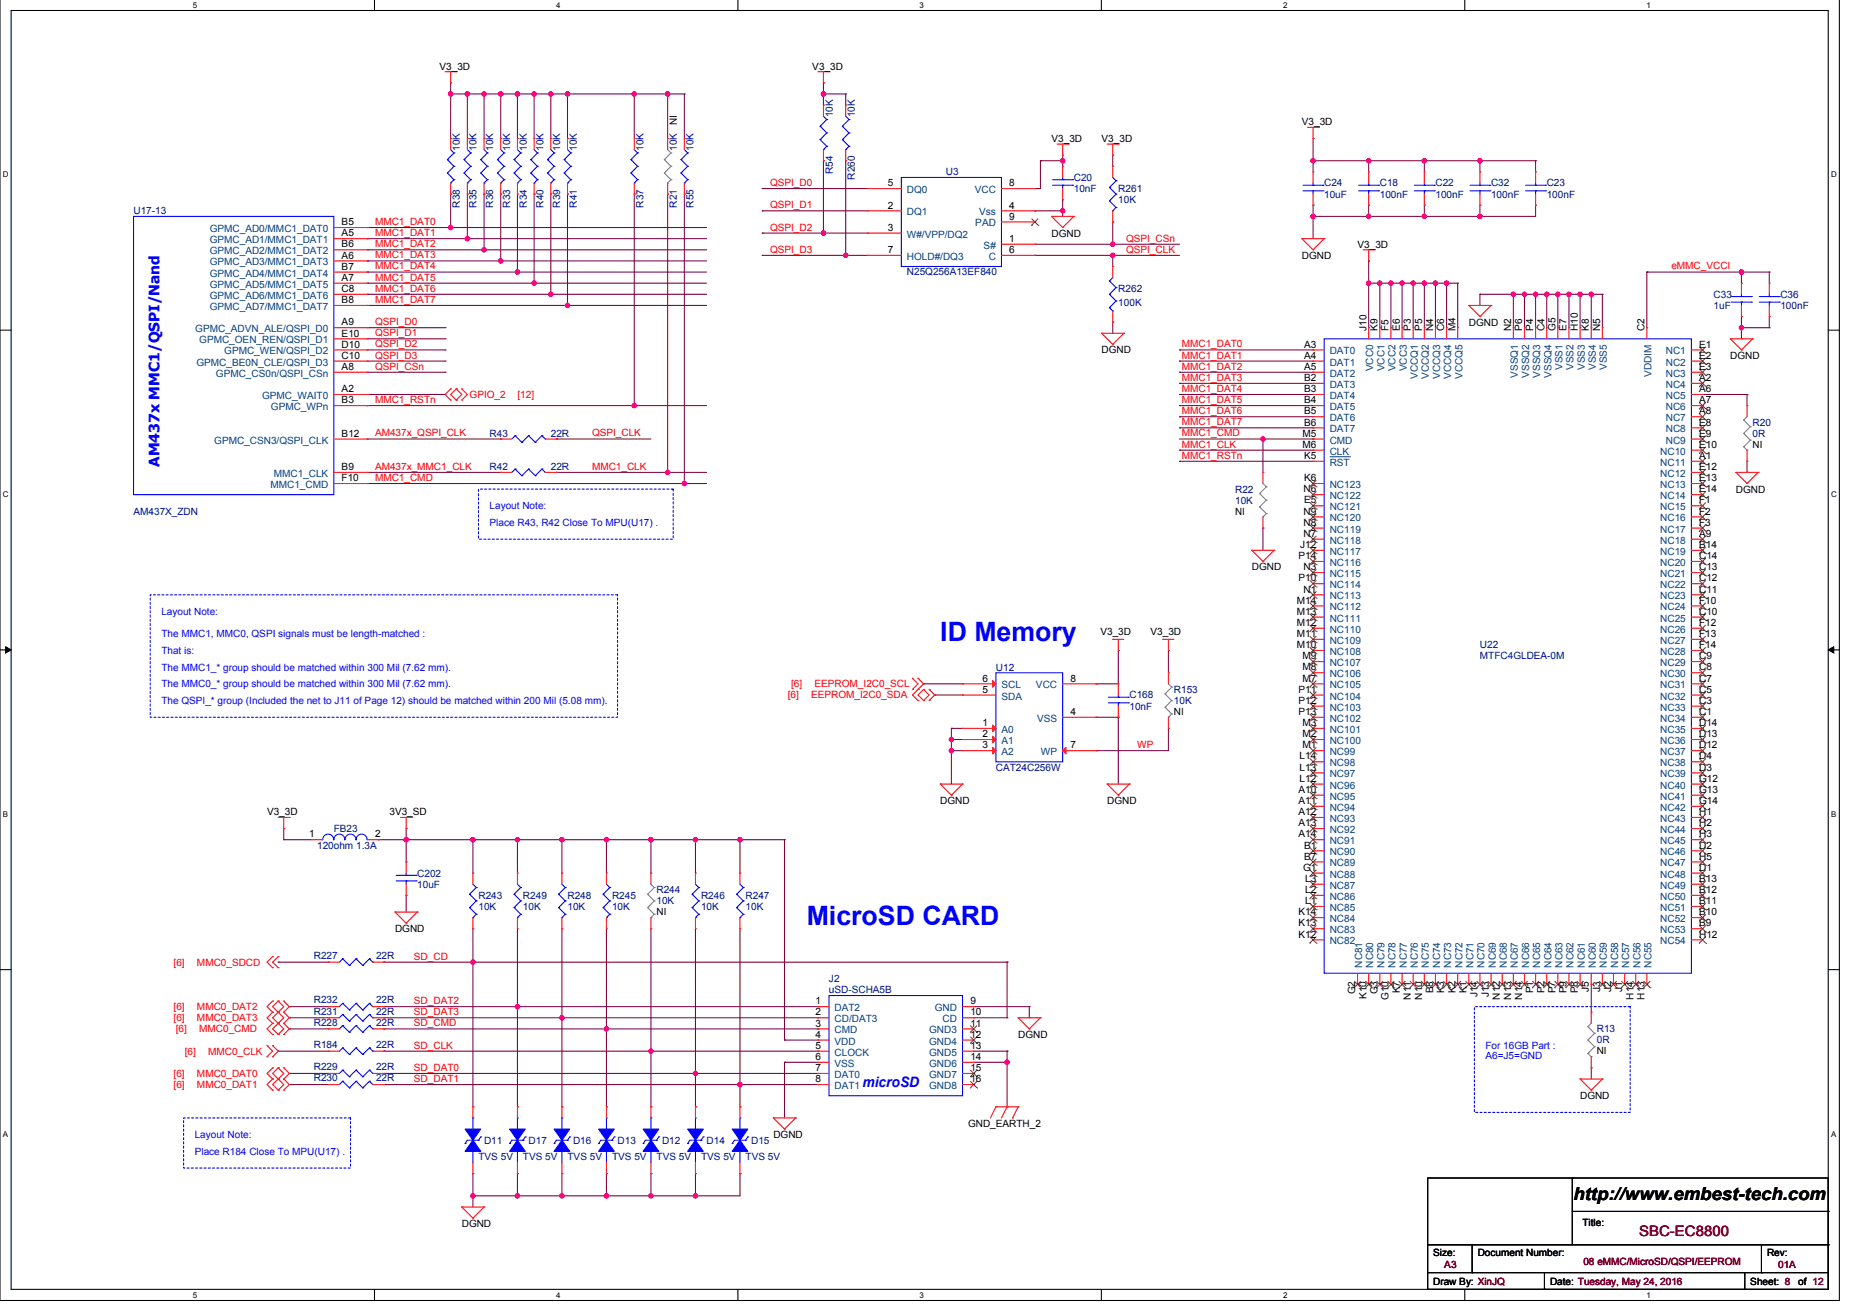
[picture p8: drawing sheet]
<svg xmlns="http://www.w3.org/2000/svg" width="297mm" height="210mm" viewBox="0 0 297 210" stroke-linecap="round" stroke-linejoin="round" font-family="sans-serif">
<defs><g id="words">
<g font-size="4.3" fill="#00f">
<text x="150.2" y="102.4">ID Memory</text>
<text x="128.9" y="147.8">MicroSD CARD</text>
</g>
<text font-size="2.8" x="251.4" y="191.6">http://www.embest-tech.com</text>
<g font-size="2.3" fill="#00f">
<text x="25.5" y="74.6" transform="rotate(-90 25.5 74.6)">AM437x MMC1/QSPI/Nand</text>
<text x="137.8" y="173.6">microSD</text>
</g>
<text font-size="2.3" fill="#800000" x="261.9" y="197.4">SBC-EC8800</text>
<g font-size="1.6">
<text x="70.2" y="11.1">V3_3D</text>
<text x="129.8" y="11.1">V3_3D</text>
<text x="108.1" y="20" transform="rotate(-90 108.1 20)">NI</text>
<text x="168" y="22.7">V3_3D</text>
<text x="176" y="22.7">V3_3D</text>
<text x="208" y="20">V3_3D</text>
<text x="141.9" y="29.8">5</text>
<text x="161.3" y="29.8">8</text>
<text x="54.6" y="36">B5</text>
<text x="141.9" y="33.3">2</text>
<text x="161.3" y="33.3">4</text>
<text x="161.3" y="35.1">9</text>
<text x="54.6" y="37.8">A5</text>
<text x="54.6" y="39.5">B6</text>
<text x="54.6" y="41.3">A6</text>
<text x="141.9" y="36.9">3</text>
<text x="141.9" y="40.4">7</text>
<text x="161.3" y="38.6">1</text>
<text x="161.3" y="40.4">6</text>
<text x="168" y="37.8">DGND</text>
<text x="208" y="41.3">DGND</text>
<text x="216.9" y="39.6">V3_3D</text>
<text x="54.6" y="43.1">B7</text>
<text x="54.6" y="44.9">A7</text>
<text x="54.6" y="46.6">C8</text>
<text x="54.6" y="53.8">E10</text>
<text x="54.6" y="52">A9</text>
<text x="54.6" y="48.4">B8</text>
<text x="218.3" y="52.9" transform="rotate(-90 218.3 52.9)">J10</text>
<text x="220.1" y="52.9" transform="rotate(-90 220.1 52.9)">K9</text>
<text x="221.9" y="52.9" transform="rotate(-90 221.9 52.9)">F5</text>
<text x="223.7" y="52.9" transform="rotate(-90 223.7 52.9)">E6</text>
<text x="225.4" y="52.9" transform="rotate(-90 225.4 52.9)">P3</text>
<text x="227.2" y="52.9" transform="rotate(-90 227.2 52.9)">P5</text>
<text x="229" y="52.9" transform="rotate(-90 229 52.9)">N4</text>
<text x="230.8" y="52.9" transform="rotate(-90 230.8 52.9)">C6</text>
<text x="232.5" y="52.9" transform="rotate(-90 232.5 52.9)">M4</text>
<text x="234.7" y="52">DGND</text>
<text x="241.4" y="52.9" transform="rotate(-90 241.4 52.9)">N2</text>
<text x="243.2" y="52.9" transform="rotate(-90 243.2 52.9)">P6</text>
<text x="245" y="52.9" transform="rotate(-90 245 52.9)">P4</text>
<text x="246.8" y="52.9" transform="rotate(-90 246.8 52.9)">C4</text>
<text x="248.5" y="52.9" transform="rotate(-90 248.5 52.9)">G5</text>
<text x="250.3" y="52.9" transform="rotate(-90 250.3 52.9)">E7</text>
<text x="252.1" y="52.9" transform="rotate(-90 252.1 52.9)">H10</text>
<text x="253.9" y="52.9" transform="rotate(-90 253.9 52.9)">K8</text>
<text x="255.7" y="52.9" transform="rotate(-90 255.7 52.9)">N5</text>
<text x="262.8" y="52.9" transform="rotate(-90 262.8 52.9)">C2</text>
<text x="54.6" y="57.3">C10</text>
<text x="54.6" y="55.5">D10</text>
<text x="54.6" y="59.1">A8</text>
<text x="176" y="56.5">DGND</text>
<text x="208.4" y="55.5">A3</text>
<text x="208.4" y="57.3">A4</text>
<text x="208.4" y="59.1">A5</text>
<text x="271.5" y="55.5">E1</text>
<text x="271.5" y="57.3">E2</text>
<text x="271.5" y="59.1">E3</text>
<text x="276.5" y="57.3">DGND</text>
<text x="54.6" y="62.6">A2</text>
<text x="54.6" y="64.4">B3</text>
<text x="208.4" y="60.9">B2</text>
<text x="208.4" y="62.6">B3</text>
<text x="208.4" y="64.4">B4</text>
<text x="271.5" y="60.9">A2</text>
<text x="271.5" y="62.6">A6</text>
<text x="271.5" y="64.4">A7</text>
<text x="54.6" y="69.8">B12</text>
<text x="208.1" y="69.8">M5</text>
<text x="208.1" y="71.5">M6</text>
<text x="208.4" y="66.2">B5</text>
<text x="208.4" y="68">B6</text>
<text x="271.5" y="66.2">A8</text>
<text x="271.5" y="68">E8</text>
<text x="271.5" y="69.8">E9</text>
<text x="271.5" y="71.5">E10</text>
<text x="280" y="71.5">NI</text>
<text x="54.6" y="75.1">B9</text>
<text x="54.6" y="76.9">F10</text>
<text x="208.4" y="73.3">K5</text>
<text x="208.4" y="76.9">K6</text>
<text x="271.5" y="73.3">A1</text>
<text x="271.5" y="75.1">E12</text>
<text x="271.5" y="76.9">E13</text>
<text x="197.4" y="82.2">NI</text>
<text x="208.3" y="84">N8</text>
<text x="208.3" y="82.2">N9</text>
<text x="208.3" y="78.6">N6</text>
<text x="208.4" y="80.4">E5</text>
<text x="271.5" y="78.6">E14</text>
<text x="271.5" y="80.4">F1</text>
<text x="271.5" y="82.2">F2</text>
<text x="271.5" y="84">F3</text>
<text x="277.4" y="78.7">DGND</text>
<text x="207.5" y="89.3">P14</text>
<text x="207.8" y="87.5">J12</text>
<text x="208.3" y="85.8">N7</text>
<text x="271.5" y="85.8">A9</text>
<text x="271.5" y="87.5">B14</text>
<text x="271.5" y="89.3">C14</text>
<text x="200" y="91.1">DGND</text>
<text x="207.5" y="92.9">P10</text>
<text x="208.3" y="94.7">N1</text>
<text x="208.3" y="91.1">N3</text>
<text x="271.5" y="94.7">C11</text>
<text x="271.5" y="92.9">C12</text>
<text x="271.5" y="91.1">C13</text>
<text x="175.8" y="101.4">V3_3D</text>
<text x="183.8" y="101.4">V3_3D</text>
<text x="207.2" y="101.8">M11</text>
<text x="207.2" y="100">M12</text>
<text x="207.2" y="98.2">M13</text>
<text x="207.2" y="96.4">M14</text>
<text x="271.5" y="98.2">C10</text>
<text x="271.5" y="96.4">F10</text>
<text x="271.5" y="100">F12</text>
<text x="271.5" y="101.8">F13</text>
<text x="207.2" y="103.5">M10</text>
<text x="208.1" y="107.1">M8</text>
<text x="208.1" y="105.3">M9</text>
<text x="271.5" y="107.1">C8</text>
<text x="271.5" y="105.3">C9</text>
<text x="271.5" y="103.5">F14</text>
<text x="157" y="108.9">6</text>
<text x="157" y="110.7">5</text>
<text x="171" y="108.9">8</text>
<text x="207.5" y="110.7">P11</text>
<text x="207.5" y="112.4">P12</text>
<text x="208.1" y="108.9">M7</text>
<text x="271.5" y="112.4">C3</text>
<text x="271.5" y="110.7">C5</text>
<text x="271.5" y="108.9">C7</text>
<text x="157" y="116">1</text>
<text x="157" y="117.8">2</text>
<text x="157" y="119.5">3</text>
<text x="171" y="114.2">4</text>
<text x="171" y="119.5">7</text>
<text x="187.6" y="114.2">NI</text>
<text x="207.5" y="114.2">P13</text>
<text x="208.1" y="119.5">M1</text>
<text x="208.1" y="117.8">M2</text>
<text x="208.1" y="116">M3</text>
<text x="271.5" y="114.2">C1</text>
<text x="271.5" y="119.5">D12</text>
<text x="271.5" y="117.8">D13</text>
<text x="271.5" y="116">D14</text>
<text x="207.7" y="124.9">L12</text>
<text x="207.7" y="123.1">L13</text>
<text x="207.7" y="121.3">L14</text>
<text x="271.5" y="123.1">D3</text>
<text x="271.5" y="121.3">D4</text>
<text x="271.5" y="124.9">G12</text>
<text x="42.7" y="130.2">V3_3D</text>
<text x="62.2" y="130.2">3V3_SD</text>
<text x="150.2" y="128.5">DGND</text>
<text x="176.9" y="128.5">DGND</text>
<text x="207.5" y="126.7">A10</text>
<text x="207.5" y="128.4">A11</text>
<text x="207.5" y="130.2">A12</text>
<text x="207.5" y="132">A13</text>
<text x="271.5" y="126.7">G13</text>
<text x="271.5" y="128.4">G14</text>
<text x="271.5" y="130.2">H1</text>
<text x="271.5" y="132">H2</text>
<text x="49.4" y="133.8">1</text>
<text x="59.9" y="133.8">2</text>
<text x="207.5" y="133.8">A14</text>
<text x="208.4" y="135.5">B1</text>
<text x="208.4" y="137.3">B7</text>
<text x="271.5" y="135.5">D2</text>
<text x="271.5" y="133.8">H3</text>
<text x="271.5" y="137.3">H5</text>
<text x="208.2" y="139.1">G1</text>
<text x="208.6" y="142.7">L2</text>
<text x="208.6" y="140.9">L3</text>
<text x="271.5" y="142.7">B12</text>
<text x="271.5" y="140.9">B13</text>
<text x="271.5" y="139.1">D1</text>
<text x="63.1" y="148.9">DGND</text>
<text x="104.9" y="146.2">NI</text>
<text x="207.5" y="149.8">K12</text>
<text x="207.5" y="148">K13</text>
<text x="207.5" y="146.2">K14</text>
<text x="208.6" y="144.4">L1</text>
<text x="271.5" y="148">B9</text>
<text x="271.5" y="146.2">B10</text>
<text x="271.5" y="144.4">B11</text>
<text x="271.5" y="149.8">H12</text>
<text x="130.3" y="160.4">1</text>
<text x="155" y="160.4">9</text>
<text x="216.5" y="158.9" transform="rotate(-90 216.5 158.9)">G2</text>
<text x="218.3" y="159.6" transform="rotate(-90 218.3 159.6)">K10</text>
<text x="220.1" y="158.9" transform="rotate(-90 220.1 158.9)">G3</text>
<text x="221.9" y="159.7" transform="rotate(-90 221.9 159.7)">G10</text>
<text x="223.7" y="158.7" transform="rotate(-90 223.7 158.7)">K7</text>
<text x="225.4" y="159.7" transform="rotate(-90 225.4 159.7)">N11</text>
<text x="227.2" y="159.7" transform="rotate(-90 227.2 159.7)">N10</text>
<text x="229" y="158.7" transform="rotate(-90 229 158.7)">B8</text>
<text x="230.8" y="158.7" transform="rotate(-90 230.8 158.7)">K3</text>
<text x="232.5" y="158.7" transform="rotate(-90 232.5 158.7)">K2</text>
<text x="234.3" y="158.7" transform="rotate(-90 234.3 158.7)">K1</text>
<text x="236.1" y="159.3" transform="rotate(-90 236.1 159.3)">J14</text>
<text x="237.9" y="159.3" transform="rotate(-90 237.9 159.3)">J13</text>
<text x="239.7" y="159.7" transform="rotate(-90 239.7 159.7)">N12</text>
<text x="241.4" y="159.7" transform="rotate(-90 241.4 159.7)">N13</text>
<text x="243.2" y="159.7" transform="rotate(-90 243.2 159.7)">N14</text>
<text x="245" y="158.7" transform="rotate(-90 245 158.7)">P1</text>
<text x="246.8" y="158.7" transform="rotate(-90 246.8 158.7)">P2</text>
<text x="248.5" y="158.7" transform="rotate(-90 248.5 158.7)">P7</text>
<text x="250.3" y="158.7" transform="rotate(-90 250.3 158.7)">P9</text>
<text x="252.1" y="158.7" transform="rotate(-90 252.1 158.7)">P8</text>
<text x="253.9" y="158.4" transform="rotate(-90 253.9 158.4)">J5</text>
<text x="255.7" y="158.4" transform="rotate(-90 255.7 158.4)">J3</text>
<text x="257.4" y="158.4" transform="rotate(-90 257.4 158.4)">J2</text>
<text x="259.2" y="158.4" transform="rotate(-90 259.2 158.4)">J1</text>
<text x="261" y="159.7" transform="rotate(-90 261 159.7)">H14</text>
<text x="262.8" y="159.7" transform="rotate(-90 262.8 159.7)">H13</text>
<text x="130.3" y="162.2">2</text>
<text x="130.3" y="164">3</text>
<text x="130.3" y="165.8">4</text>
<text x="130.3" y="167.5">5</text>
<text x="155" y="162.2">10</text>
<text x="155" y="164">11</text>
<text x="155" y="165.8">12</text>
<text x="155" y="167.5">13</text>
<text x="162.7" y="165.8">DGND</text>
<text x="130.3" y="169.3">6</text>
<text x="130.3" y="171.1">7</text>
<text x="130.3" y="172.9">8</text>
<text x="155" y="169.3">14</text>
<text x="155" y="171.1">15</text>
<text x="155" y="172.9">16</text>
<text x="255.1" y="168.4">NI</text>
<text x="252.5" y="175.6">DGND</text>
<text x="123.6" y="181.8">DGND</text>
<text x="154.7" y="180">GND_EARTH_2</text>
<text x="73.8" y="196">DGND</text>
<text x="252.8" y="195.8">Title:</text>
<text x="229" y="200.7">Size:</text>
<text x="236.1" y="200.7">Document Number:</text>
<text x="282.3" y="200.7">Rev:</text>
<text x="229" y="205.3">Draw By: XinJQ</text>
<text x="247.7" y="205.3">Date: Tuesday, May 24, 2016</text>
<text x="279.7" y="205.3">Sheet: 8</text>
<text x="287.3" y="205.3">of 12</text>
</g>
<g font-size="1.6" fill="#000080">
<text x="133.1" y="18.7" transform="rotate(-90 133.1 18.7)">10K</text>
<text x="136.6" y="18.7" transform="rotate(-90 136.6 18.7)">10K</text>
<text x="73.5" y="24.1" transform="rotate(-90 73.5 24.1)">10K</text>
<text x="76.2" y="24.1" transform="rotate(-90 76.2 24.1)">10K</text>
<text x="78.8" y="24.1" transform="rotate(-90 78.8 24.1)">10K</text>
<text x="81.5" y="24.1" transform="rotate(-90 81.5 24.1)">10K</text>
<text x="84.2" y="24.1" transform="rotate(-90 84.2 24.1)">10K</text>
<text x="86.8" y="24.1" transform="rotate(-90 86.8 24.1)">10K</text>
<text x="89.5" y="24.1" transform="rotate(-90 89.5 24.1)">10K</text>
<text x="92.2" y="24.1" transform="rotate(-90 92.2 24.1)">10K</text>
<text x="102.8" y="24.1" transform="rotate(-90 102.8 24.1)">10K</text>
<text x="108.2" y="24.1" transform="rotate(-90 108.2 24.1)">10K</text>
<text x="110.8" y="24.1" transform="rotate(-90 110.8 24.1)">10K</text>
<text x="133.1" y="27.8" transform="rotate(-90 133.1 27.8)">R54</text>
<text x="136.6" y="28.7" transform="rotate(-90 136.6 28.7)">R260</text>
<text x="151.1" y="28">U3</text>
<text x="171.6" y="28.9">C20</text>
<text x="211.6" y="29.8">C24</text>
<text x="220.5" y="29.8">C18</text>
<text x="229.4" y="29.8">C22</text>
<text x="238.3" y="29.8">C32</text>
<text x="247.1" y="29.8">C23</text>
<text x="21.3" y="34.2">U17-13</text>
<text x="73.5" y="33.2" transform="rotate(-90 73.5 33.2)">R38</text>
<text x="76.2" y="33.2" transform="rotate(-90 76.2 33.2)">R35</text>
<text x="78.8" y="33.2" transform="rotate(-90 78.8 33.2)">R36</text>
<text x="81.5" y="33.2" transform="rotate(-90 81.5 33.2)">R33</text>
<text x="84.2" y="33.2" transform="rotate(-90 84.2 33.2)">R34</text>
<text x="86.8" y="33.2" transform="rotate(-90 86.8 33.2)">R40</text>
<text x="89.5" y="33.2" transform="rotate(-90 89.5 33.2)">R39</text>
<text x="92.2" y="33.2" transform="rotate(-90 92.2 33.2)">R41</text>
<text x="102.8" y="33.2" transform="rotate(-90 102.8 33.2)">R37</text>
<text x="108.2" y="33.2" transform="rotate(-90 108.2 33.2)">R21</text>
<text x="110.8" y="33.2" transform="rotate(-90 110.8 33.2)">R55</text>
<text x="171.6" y="30.7">10nF</text>
<text x="178.7" y="30.7">R261</text>
<text x="178.7" y="32.5">10K</text>
<text x="211.6" y="31.6">10uF</text>
<text x="220.5" y="31.6">100nF</text>
<text x="229.4" y="31.6">100nF</text>
<text x="238.3" y="31.6">100nF</text>
<text x="247.1" y="31.6">100nF</text>
<text x="144.9" y="44">N25Q256A13EF840</text>
<text x="178.7" y="46.7">R262</text>
<text x="273.8" y="47.6">C33</text>
<text x="284.5" y="47.6">C36</text>
<text x="178.7" y="48.8">100K</text>
<text x="273.8" y="49.3">1uF</text>
<text x="284.5" y="49.3">100nF</text>
<text x="78.2" y="69.8">R43</text>
<text x="88" y="69.8">22R</text>
<text x="280" y="68">R20</text>
<text x="280" y="69.8">0R</text>
<text x="78.2" y="75.1">R42</text>
<text x="88" y="75.1">22R</text>
<text x="21.3" y="82.2">AM437X_ZDN</text>
<text x="197.4" y="78.7">R22</text>
<text x="197.4" y="80.5">10K</text>
<text x="159.1" y="107.1">U12</text>
<text x="236.5" y="103.6">U22</text>
<text x="236.5" y="105.4">MTFC4GLDEA-0M</text>
<text x="180.5" y="111.6">C168</text>
<text x="180.5" y="113.4">10nF</text>
<text x="187.6" y="110.7">R153</text>
<text x="187.6" y="112.5">10K</text>
<text x="159.1" y="123.1">CAT24C256W</text>
<text x="50.7" y="135.6">120ohm 1.3A</text>
<text x="53.3" y="132.9">FB23</text>
<text x="66.7" y="140">C202</text>
<text x="66.7" y="141.8">10uF</text>
<text x="76.5" y="143.6">R243</text>
<text x="83.6" y="143.6">R249</text>
<text x="90.7" y="143.6">R248</text>
<text x="97.8" y="143.6">R245</text>
<text x="104.9" y="142.7">R244</text>
<text x="112" y="143.6">R246</text>
<text x="119.1" y="143.6">R247</text>
<text x="76.5" y="145.4">10K</text>
<text x="83.6" y="145.4">10K</text>
<text x="90.7" y="145.4">10K</text>
<text x="97.8" y="145.4">10K</text>
<text x="104.9" y="144.5">10K</text>
<text x="112" y="145.4">10K</text>
<text x="119.1" y="145.4">10K</text>
<text x="50.1" y="153.2">R227</text>
<text x="60.1" y="153.2">22R</text>
<text x="50.1" y="160.3">R232</text>
<text x="60.1" y="160.3">22R</text>
<text x="132.5" y="156.9">J2</text>
<text x="132.5" y="158.7">uSD-SCHA5B</text>
<text x="50.1" y="163.8">R228</text>
<text x="50.1" y="167.4">R184</text>
<text x="50.1" y="162.1">R231</text>
<text x="60.1" y="163.8">22R</text>
<text x="60.1" y="167.4">22R</text>
<text x="60.1" y="162.1">22R</text>
<text x="255.1" y="164.9">R13</text>
<text x="255.1" y="166.7">0R</text>
<text x="50.1" y="171">R229</text>
<text x="50.1" y="172.7">R230</text>
<text x="60.1" y="171">22R</text>
<text x="60.1" y="172.7">22R</text>
<text x="76.5" y="185.4">TVS 5V</text>
<text x="77.3" y="182.7">D11</text>
<text x="83.6" y="185.4">TVS 5V</text>
<text x="84.5" y="182.7">D17</text>
<text x="90.7" y="185.4">TVS 5V</text>
<text x="91.6" y="182.7">D16</text>
<text x="97.8" y="185.4">TVS 5V</text>
<text x="98.7" y="182.7">D13</text>
<text x="104.9" y="185.4">TVS 5V</text>
<text x="105.8" y="182.7">D12</text>
<text x="112" y="185.4">TVS 5V</text>
<text x="112.9" y="182.7">D14</text>
<text x="119.1" y="185.4">TVS 5V</text>
<text x="120" y="182.7">D15</text>
</g>
<g font-size="1.6" fill="#f00">
<text x="123" y="29.7">QSPI_D0</text>
<text x="59.9" y="35.9">MMC1_DAT0</text>
<text x="123" y="33.3">QSPI_D1</text>
<text x="59.9" y="37.7">MMC1_DAT1</text>
<text x="59.9" y="39.5">MMC1_DAT2</text>
<text x="59.9" y="41.3">MMC1_DAT3</text>
<text x="123" y="36.8">QSPI_D2</text>
<text x="123" y="40.4">QSPI_D3</text>
<text x="179.9" y="38.6">QSPI_CSn</text>
<text x="179.9" y="40.4">QSPI_CLK</text>
<text x="59.9" y="43">MMC1_DAT4</text>
<text x="59.9" y="44.8">MMC1_DAT5</text>
<text x="59.9" y="46.6">MMC1_DAT6</text>
<text x="267.1" y="43">eMMC_VCCI</text>
<text x="59.9" y="48.4">MMC1_DAT7</text>
<text x="59.9" y="51.9">QSPI_D0</text>
<text x="59.9" y="53.7">QSPI_D1</text>
<text x="59.9" y="55.5">QSPI_D2</text>
<text x="59.9" y="57.3">QSPI_D3</text>
<text x="59.9" y="59">QSPI_CSn</text>
<text x="188.8" y="57.3">MMC1_DAT1</text>
<text x="188.8" y="59">MMC1_DAT2</text>
<text x="188.8" y="55.5">MMC1_DAT0</text>
<text x="59.9" y="64.4">MMC1_RSTn</text>
<text x="75" y="63.6">GPIO_2</text>
<text x="82.7" y="63.6">[12]</text>
<text x="188.8" y="60.8">MMC1_DAT3</text>
<text x="188.8" y="62.6">MMC1_DAT4</text>
<text x="188.8" y="64.4">MMC1_DAT5</text>
<text x="59.9" y="69.7">AM437x_QSPI_CLK</text>
<text x="94.6" y="69.7">QSPI_CLK</text>
<text x="188.8" y="66.2">MMC1_DAT6</text>
<text x="188.8" y="67.9">MMC1_DAT7</text>
<text x="188.8" y="69.7">MMC1_CMD</text>
<text x="188.8" y="71.5">MMC1_CLK</text>
<text x="59.9" y="75">AM437x_MMC1_CLK</text>
<text x="59.9" y="76.8">MMC1_CMD</text>
<text x="94.6" y="75">MMC1_CLK</text>
<text x="188.8" y="73.3">MMC1_RSTn</text>
<text x="125.9" y="111.6">[6]</text>
<text x="126.4" y="109.8">[6]</text>
<text x="129.6" y="111.6">EEPROM_I2C0_SDA</text>
<text x="130.2" y="109.8">EEPROM_I2C0_SCL</text>
<text x="181.7" y="119.6">WP</text>
<text x="27.7" y="154.2">[6]</text>
<text x="31.5" y="154.2">MMC0_SDCD</text>
<text x="66.1" y="153.3">SD_CD</text>
<text x="27.7" y="161.4">[6]</text>
<text x="31.5" y="161.4">MMC0_DAT2</text>
<text x="66.1" y="160.4">SD_DAT2</text>
<text x="27.7" y="163.1">[6]</text>
<text x="28.1" y="164.9">[6]</text>
<text x="31.5" y="163.1">MMC0_DAT3</text>
<text x="31.8" y="164.9">MMC0_CMD</text>
<text x="66.1" y="167.5">SD_CLK</text>
<text x="66.1" y="163.9">SD_CMD</text>
<text x="66.1" y="162.2">SD_DAT3</text>
<text x="27.7" y="172">[6]</text>
<text x="27.7" y="173.8">[6]</text>
<text x="29.5" y="168.5">[6]</text>
<text x="31.5" y="172">MMC0_DAT0</text>
<text x="31.5" y="173.8">MMC0_DAT1</text>
<text x="33.3" y="168.5">MMC0_CLK</text>
<text x="66.1" y="171.1">SD_DAT0</text>
<text x="66.1" y="172.8">SD_DAT1</text>
</g>
<g font-size="1.6" fill="#004080">
<text x="144.9" y="30.8">DQ0</text>
<text x="144.9" y="34.4">DQ1</text>
<text x="155.8" y="30.8">VCC</text>
<text x="156.5" y="34.4">Vss</text>
<text x="33.5" y="37.1">GPMC_AD0/MMC1_DAT0</text>
<text x="33.5" y="38.8">GPMC_AD1/MMC1_DAT1</text>
<text x="33.5" y="40.6">GPMC_AD2/MMC1_DAT2</text>
<text x="144.9" y="38">W#/VPP/DQ2</text>
<text x="144.9" y="41.5">HOLD#/DQ3</text>
<text x="155.8" y="36.2">PAD</text>
<text x="157.2" y="39.7">S#</text>
<text x="158" y="41.5">C</text>
<text x="33.5" y="42.4">GPMC_AD3/MMC1_DAT3</text>
<text x="33.5" y="44.2">GPMC_AD4/MMC1_DAT4</text>
<text x="33.5" y="46">GPMC_AD5/MMC1_DAT5</text>
<text x="33.5" y="47.7">GPMC_AD6/MMC1_DAT6</text>
<text x="31.2" y="53.1">GPMC_ADVN_ALE/QSPI_D0</text>
<text x="33.5" y="49.5">GPMC_AD7/MMC1_DAT7</text>
<text x="31.4" y="58.4">GPMC_BE0N_CLE/QSPI_D3</text>
<text x="31.8" y="54.8">GPMC_OEN_REN/QSPI_D1</text>
<text x="35.8" y="56.6">GPMC_WEN/QSPI_D2</text>
<text x="212.5" y="56.6">DAT0</text>
<text x="212.5" y="58.4">DAT1</text>
<text x="219.4" y="59.3" transform="rotate(-90 219.4 59.3)">VCC0</text>
<text x="221.2" y="59.3" transform="rotate(-90 221.2 59.3)">VCC1</text>
<text x="223" y="59.3" transform="rotate(-90 223 59.3)">VCC2</text>
<text x="224.8" y="59.3" transform="rotate(-90 224.8 59.3)">VCC3</text>
<text x="249.7" y="59.1" transform="rotate(-90 249.7 59.1)">VSS1</text>
<text x="251.4" y="59.1" transform="rotate(-90 251.4 59.1)">VSS2</text>
<text x="253.2" y="59.1" transform="rotate(-90 253.2 59.1)">VSS3</text>
<text x="255" y="59.1" transform="rotate(-90 255 59.1)">VSS4</text>
<text x="256.8" y="59.1" transform="rotate(-90 256.8 59.1)">VSS5</text>
<text x="266.2" y="56.6">NC1</text>
<text x="266.2" y="58.4">NC2</text>
<text x="34.5" y="60.2">GPMC_CS0n/QSPI_CSn</text>
<text x="41.9" y="63.7">GPMC_WAIT0</text>
<text x="43.3" y="65.5">GPMC_WPn</text>
<text x="212.5" y="60.2">DAT2</text>
<text x="212.5" y="62">DAT3</text>
<text x="212.5" y="63.7">DAT4</text>
<text x="212.5" y="65.5">DAT5</text>
<text x="226.5" y="60.6" transform="rotate(-90 226.5 60.6)">VCCQ1</text>
<text x="228.3" y="60.6" transform="rotate(-90 228.3 60.6)">VCCQ2</text>
<text x="230.1" y="60.6" transform="rotate(-90 230.1 60.6)">VCCQ3</text>
<text x="231.9" y="60.6" transform="rotate(-90 231.9 60.6)">VCCQ4</text>
<text x="233.7" y="60.6" transform="rotate(-90 233.7 60.6)">VCCQ5</text>
<text x="242.5" y="60.4" transform="rotate(-90 242.5 60.4)">VSSQ1</text>
<text x="244.3" y="60.4" transform="rotate(-90 244.3 60.4)">VSSQ2</text>
<text x="246.1" y="60.4" transform="rotate(-90 246.1 60.4)">VSSQ3</text>
<text x="247.9" y="60.4" transform="rotate(-90 247.9 60.4)">VSSQ4</text>
<text x="263.9" y="60.2" transform="rotate(-90 263.9 60.2)">VDDIM</text>
<text x="266.2" y="62">NC4</text>
<text x="266.2" y="63.7">NC5</text>
<text x="266.2" y="65.5">NC6</text>
<text x="266.2" y="60.2">NC3</text>
<text x="34.2" y="70.8">GPMC_CSN3/QSPI_CLK</text>
<text x="212.5" y="67.3">DAT6</text>
<text x="212.5" y="69.1">DAT7</text>
<text x="212.5" y="70.8">CMD</text>
<text x="266.2" y="67.3">NC7</text>
<text x="266.2" y="69.1">NC8</text>
<text x="266.2" y="70.8">NC9</text>
<text x="43.2" y="78">MMC1_CMD</text>
<text x="43.7" y="76.2">MMC1_CLK</text>
<text x="212.5" y="72.6">CLK</text>
<text x="212.5" y="74.4">RST</text>
<text x="212.5" y="78">NC123</text>
<text x="265.3" y="74.4">NC11</text>
<text x="265.3" y="72.6">NC10</text>
<text x="265.3" y="76.2">NC12</text>
<text x="265.3" y="78">NC13</text>
<text x="212.5" y="83.3">NC120</text>
<text x="212.5" y="81.5">NC121</text>
<text x="212.5" y="79.7">NC122</text>
<text x="265.3" y="79.7">NC14</text>
<text x="265.3" y="81.5">NC15</text>
<text x="265.3" y="83.3">NC16</text>
<text x="212.5" y="88.6">NC117</text>
<text x="212.5" y="86.9">NC118</text>
<text x="212.5" y="85.1">NC119</text>
<text x="265.3" y="86.9">NC18</text>
<text x="265.3" y="88.6">NC19</text>
<text x="265.3" y="85.1">NC17</text>
<text x="212.5" y="95.7">NC113</text>
<text x="212.5" y="92.2">NC115</text>
<text x="212.5" y="94">NC114</text>
<text x="212.5" y="90.4">NC116</text>
<text x="265.3" y="95.7">NC23</text>
<text x="265.3" y="94">NC22</text>
<text x="265.3" y="92.2">NC21</text>
<text x="265.3" y="90.4">NC20</text>
<text x="212.5" y="101.1">NC110</text>
<text x="212.5" y="99.3">NC111</text>
<text x="212.5" y="97.5">NC112</text>
<text x="265.3" y="99.3">NC25</text>
<text x="265.3" y="97.5">NC24</text>
<text x="265.3" y="101.1">NC26</text>
<text x="212.5" y="106.4">NC107</text>
<text x="212.5" y="104.6">NC108</text>
<text x="212.5" y="102.9">NC109</text>
<text x="265.3" y="106.4">NC29</text>
<text x="265.3" y="102.9">NC27</text>
<text x="265.3" y="104.6">NC28</text>
<text x="160" y="110">SCL</text>
<text x="160" y="111.7">SDA</text>
<text x="165.5" y="110">VCC</text>
<text x="212.5" y="110">NC105</text>
<text x="212.5" y="108.2">NC106</text>
<text x="212.5" y="111.7">NC104</text>
<text x="212.5" y="113.5">NC103</text>
<text x="265.3" y="113.5">NC33</text>
<text x="265.3" y="111.7">NC32</text>
<text x="265.3" y="110">NC31</text>
<text x="265.3" y="108.2">NC30</text>
<text x="160" y="117.1">A0</text>
<text x="160" y="118.9">A1</text>
<text x="165.7" y="115.3">VSS</text>
<text x="212.5" y="118.9">NC100</text>
<text x="212.5" y="117.1">NC101</text>
<text x="212.5" y="115.3">NC102</text>
<text x="265.3" y="115.3">NC34</text>
<text x="265.3" y="118.9">NC36</text>
<text x="265.3" y="117.1">NC35</text>
<text x="160" y="120.6">A2</text>
<text x="166.3" y="120.6">WP</text>
<text x="212.5" y="126">NC96</text>
<text x="212.5" y="124.2">NC97</text>
<text x="212.5" y="122.4">NC98</text>
<text x="212.5" y="120.6">NC99</text>
<text x="265.3" y="124.2">NC39</text>
<text x="265.3" y="122.4">NC38</text>
<text x="265.3" y="120.6">NC37</text>
<text x="265.3" y="126">NC40</text>
<text x="212.5" y="127.7">NC95</text>
<text x="212.5" y="129.5">NC94</text>
<text x="212.5" y="131.3">NC93</text>
<text x="265.3" y="127.7">NC41</text>
<text x="265.3" y="129.5">NC42</text>
<text x="265.3" y="131.3">NC43</text>
<text x="212.5" y="133.1">NC92</text>
<text x="212.5" y="134.9">NC91</text>
<text x="212.5" y="136.6">NC90</text>
<text x="265.3" y="136.6">NC46</text>
<text x="265.3" y="133.1">NC44</text>
<text x="265.3" y="134.9">NC45</text>
<text x="212.5" y="138.4">NC89</text>
<text x="212.5" y="140.2">NC88</text>
<text x="212.5" y="143.7">NC86</text>
<text x="212.5" y="142">NC87</text>
<text x="265.3" y="143.7">NC50</text>
<text x="265.3" y="142">NC49</text>
<text x="265.3" y="140.2">NC48</text>
<text x="265.3" y="138.4">NC47</text>
<text x="212.5" y="149.1">NC83</text>
<text x="212.5" y="147.3">NC84</text>
<text x="212.5" y="145.5">NC85</text>
<text x="265.3" y="149.1">NC53</text>
<text x="265.3" y="147.3">NC52</text>
<text x="265.3" y="145.5">NC51</text>
<text x="212.5" y="150.9">NC82</text>
<text x="217.7" y="154.6" transform="rotate(-90 217.7 154.6)">NC81</text>
<text x="219.4" y="154.6" transform="rotate(-90 219.4 154.6)">NC80</text>
<text x="221.2" y="154.6" transform="rotate(-90 221.2 154.6)">NC79</text>
<text x="223" y="154.6" transform="rotate(-90 223 154.6)">NC78</text>
<text x="224.8" y="154.6" transform="rotate(-90 224.8 154.6)">NC77</text>
<text x="226.5" y="154.6" transform="rotate(-90 226.5 154.6)">NC76</text>
<text x="228.3" y="154.6" transform="rotate(-90 228.3 154.6)">NC75</text>
<text x="230.1" y="154.6" transform="rotate(-90 230.1 154.6)">NC74</text>
<text x="231.9" y="154.6" transform="rotate(-90 231.9 154.6)">NC73</text>
<text x="233.7" y="154.6" transform="rotate(-90 233.7 154.6)">NC72</text>
<text x="235.4" y="154.6" transform="rotate(-90 235.4 154.6)">NC71</text>
<text x="237.2" y="154.6" transform="rotate(-90 237.2 154.6)">NC70</text>
<text x="239" y="154.6" transform="rotate(-90 239 154.6)">NC69</text>
<text x="240.8" y="154.6" transform="rotate(-90 240.8 154.6)">NC68</text>
<text x="242.5" y="154.6" transform="rotate(-90 242.5 154.6)">NC67</text>
<text x="244.3" y="154.6" transform="rotate(-90 244.3 154.6)">NC66</text>
<text x="246.1" y="154.6" transform="rotate(-90 246.1 154.6)">NC65</text>
<text x="247.9" y="154.6" transform="rotate(-90 247.9 154.6)">NC64</text>
<text x="249.7" y="154.6" transform="rotate(-90 249.7 154.6)">NC63</text>
<text x="251.4" y="154.6" transform="rotate(-90 251.4 154.6)">NC62</text>
<text x="253.2" y="154.6" transform="rotate(-90 253.2 154.6)">NC61</text>
<text x="255" y="154.6" transform="rotate(-90 255 154.6)">NC60</text>
<text x="256.8" y="154.6" transform="rotate(-90 256.8 154.6)">NC59</text>
<text x="258.6" y="154.6" transform="rotate(-90 258.6 154.6)">NC58</text>
<text x="260.3" y="154.6" transform="rotate(-90 260.3 154.6)">NC57</text>
<text x="262.1" y="154.6" transform="rotate(-90 262.1 154.6)">NC56</text>
<text x="263.9" y="154.6" transform="rotate(-90 263.9 154.6)">NC55</text>
<text x="265.3" y="150.9">NC54</text>
<text x="133.3" y="161.5">DAT2</text>
<text x="149.4" y="161.5">GND</text>
<text x="133.3" y="163.3">CD/DAT3</text>
<text x="133.3" y="165.1">CMD</text>
<text x="133.3" y="166.9">VDD</text>
<text x="148.5" y="165.1">GND3</text>
<text x="148.5" y="166.9">GND4</text>
<text x="150.6" y="163.3">CD</text>
<text x="133.3" y="168.6">CLOCK</text>
<text x="133.3" y="170.4">VSS</text>
<text x="133.3" y="172.2">DAT0</text>
<text x="133.3" y="174">DAT1</text>
<text x="148.5" y="168.6">GND5</text>
<text x="148.5" y="170.4">GND6</text>
<text x="148.5" y="172.2">GND7</text>
<text x="148.5" y="174">GND8</text>
</g>
<g font-size="1.6" fill="#00f">
<text x="78.2" y="81.3">Layout Note:</text>
<text x="78.2" y="84">Place R43, R42 Close To MPU(U17) .</text>
<text x="25.8" y="101.8">The MMC1, MMC0, QSPI signals must be length-matched :</text>
<text x="25.8" y="98.2">Layout Note:</text>
<text x="25.8" y="104.5">That is:</text>
<text x="25.8" y="107.1">The MMC1_* group should be matched within 300 Mil (7.62 mm).</text>
<text x="25.8" y="112.5">The QSPI_* group (Included the net to J11 of Page 12) should be matched within 200 Mil (5.08 mm).</text>
<text x="25.8" y="109.8">The MMC0_* group should be matched within 300 Mil (7.62 mm).</text>
<text x="237.4" y="167.6">For 16GB Part :</text>
<text x="237.4" y="169.2">A6=J5=GND</text>
<text x="31.1" y="181.8">Layout Note:</text>
<text x="31.1" y="184.5">Place R184 Close To MPU(U17) .</text>
</g>
<g font-size="1.6" fill="#800000">
<text x="230.8" y="202.6">A3</text>
<text x="253" y="202.1">08 eMMC/MicroSD/QSPI/EEPROM</text>
<text x="284.1" y="202.6">01A</text>
</g>
<g font-size="1.3">
<text x="30.8" y="1.2">5</text>
<text x="88.9" y="1.2">4</text>
<text x="146.9" y="1.2">3</text>
<text x="205" y="1.2">2</text>
<text x="263.1" y="1.2">1</text>
<text x=".4" y="28.3">D</text>
<text x="292.6" y="28.3">D</text>
<text x=".4" y="79.4">C</text>
<text x="292.6" y="79.4">C</text>
<text x=".4" y="130.5">B</text>
<text x="292.6" y="130.5">B</text>
<text x=".4" y="181.6">A</text>
<text x="292.6" y="181.6">A</text>
<text x="30.8" y="207.3">5</text>
<text x="88.9" y="207.3">4</text>
<text x="146.9" y="207.3">3</text>
<text x="205" y="207.3">2</text>
<text x="263.1" y="207.3">1</text>
</g>
</g></defs>
<path d="M0 -.1v207.8h293.9v-207.8M1.8 1.7h290.3v204.3h-290.3z" fill="none" stroke="#000" stroke-width=".17"/>
<g fill="#fff">
<path d="M30.8 .1h.7v1.4h-.7z"/>
<path d="M30.8 206.1h.7v1.5h-.7z"/>
</g>
<path d="M59.8 -.1v1.8M59.8 206v1.7" fill="none" stroke="#000" stroke-width=".17"/>
<g fill="#fff">
<path d="M88.9 .1h.7v1.4h-.7z"/>
<path d="M88.9 206.1h.7v1.5h-.7z"/>
</g>
<path d="M117.9 -.1v1.8M117.9 206v1.7" fill="none" stroke="#000" stroke-width=".17"/>
<g fill="#fff">
<path d="M146.9 .1h.7v1.4h-.7z"/>
<path d="M146.9 206.1h.7v1.5h-.7z"/>
</g>
<path d="M176 -.1v1.8M176 206v1.7" fill="none" stroke="#000" stroke-width=".17"/>
<g fill="#fff">
<path d="M205 .1h.7v1.4h-.7z"/>
<path d="M205 206.1h.7v1.5h-.7z"/>
</g>
<path d="M234.1 -.1v1.8M234.1 206v1.7" fill="none" stroke="#000" stroke-width=".17"/>
<g fill="#fff">
<path d="M263.1 .1h.7v1.4h-.7z"/>
<path d="M263.1 206.1h.7v1.5h-.7z"/>
<path d="M.4 27.2h1v1.4h-1z"/>
<path d="M292.6 27.2h.9v1.4h-.9z"/>
<path d="M.4 78.3h1v1.4h-1z"/>
<path d="M292.6 78.3h.9v1.4h-.9z"/>
</g>
<path d="M0 52.7h1.8M292.1 52.7h1.8" fill="none" stroke="#000" stroke-width=".17"/>
<g fill="#fff">
<path d="M.4 129.3h.9v1.5h-.9z"/>
<path d="M292.6 129.3h.8v1.5h-.8z"/>
</g>
<path d="M0 103.8h1.8M292.1 103.8h1.8" fill="none" stroke="#000" stroke-width=".17"/>
<path d="M.9 103.3l.9 .5-.9 .5zM292.1 103.8l.9-.5v1z" fill="#000" stroke="#000" stroke-width=".16"/>
<g fill="#fff">
<path d="M.4 180.4h.9v1.4h-.9z"/>
<path d="M292.6 180.4h.8v1.4h-.8z"/>
</g>
<g fill="none" stroke="#000" stroke-width=".17">
<path d="M0 154.9h1.8M292.1 154.9h1.8M228.1 188.2h64v17.8h-64zM228.1 198.9h64M235.2 198.9v4.4M251.2 188.2h.1M251.2 188.2v10.7M251.2 193.5h40.9M281.5 198.9v4.4M292.1 198.9h.1M292.1 193.5h.1M228.1 203.3h.1"/>
<path d="M228.1 203.3h64M235.2 203.3h.1M246.8 206h.1M246.8 203.3v2.7M278.8 206h.1M278.8 203.3v2.7M281.5 203.3h.1"/>
</g>
<path d="M76.5 78.1h31.1v8h-31.1zM24 95h74.7v19.6h-74.7zM29.3 178.6h26.7v8h-26.7zM235.6 160.8h24.9v16.9h-24.9z" fill="none" stroke="#00f" stroke-width=".17" stroke-dasharray=".3 .3"/>
<g fill="none" stroke="#800040" stroke-width=".17">
<path d="M72 13.2h.1M72 15h.1M72 13.2v8.9M72 15h37.3M74.7 15h.1M74.7 15v7.1M77.3 15h.1M77.3 15v7.1M80 15h.1M80 15v7.1M82.7 15h.1M82.7 15v7.1"/>
<path d="M85.3 15h.1M85.3 15v7.1M88 15h.1M88 15v7.1M90.7 15h.1M90.7 15v7.1M101.3 15h.1M101.3 15v7.1M106.7 15h.1M106.7 15v7.1M109.3 15h.1M109.3 15v7.1"/>
<path d="M131.6 13.2h.1M131.6 15h.1M131.6 15h3.5M131.6 13.2v3.6M135.1 15h.1M135.1 15v1.8M58.7 36.3h.1M58.7 38.1h.1M58.7 39.9h.1M58.7 36.3h54.2M58.7 38.1h54.2M58.7 39.9h54.2"/>
<path d="M72 31h.1M72 36.3h.1M72 31v5.3M74.7 31h.1M74.7 38.1h.1M74.7 31v7.1M77.3 31h.1M77.3 39.9h.1M77.3 31v8.9M80 31h.1M80 31v10.7M82.7 31h.1"/>
<path d="M82.7 31v12.5M85.3 31h.1M85.3 31v14.2M88 31h.1M88 31v16M90.7 31h.1M90.7 31v17.8M101.3 31h.1M101.3 31v33.8M106.7 31h.1M106.7 31v44.5M109.3 31h.1"/>
<path d="M109.3 31v46.2M121.8 30.1h.1M121.8 33.7h.1M121.8 37.2h.1M121.8 30.1h16.9M121.8 33.7h16.9M121.8 37.2h16.9M131.6 25.7h.1M131.6 37.2h.1M131.6 25.7v11.5M135.1 25.7h.1M135.1 25.7v15.1"/>
<path d="M165.4 39h.1M165.4 30.1h.1M165.4 33.7h.1M165.4 39h23.1M165.4 33.7h4.4M166.2 25.7h.1M166.2 25.7h3.6M166.2 25.7v4.4h-.8M169.8 31.9h.1M169.8 24.8h.1M169.8 25.7h.1M169.8 33.7h.1"/>
<path d="M169.8 24.8v1.8M169.8 31.9v2.7M177.8 24.8h.1M177.8 35.5h.1M177.8 39h.1M177.8 24.8v1.8M177.8 35.5v3.5M209.8 32.8h.1M209.8 22.1h.1M209.8 25.7h.1M209.8 34.6h.1M209.8 22.1v5.4"/>
<path d="M209.8 32.8v5.3M209.8 25.7h35.6M218.7 25.7h.1M218.7 32.8h.1M218.7 34.6h.1M218.7 25.7v1.8M218.7 32.8v1.8M227.6 25.7h.1M227.6 32.8h.1M227.6 34.6h.1M227.6 25.7v1.8M227.6 32.8v1.8"/>
<path d="M236.5 25.7h.1M236.5 32.8h.1M236.5 34.6h.1M236.5 25.7v1.8M236.5 32.8v1.8M245.4 25.7h.1M245.4 32.8h.1M245.4 25.7v1.8M245.4 32.8v1.8h-35.6M58.7 41.7h.1M58.7 43.5h.1M58.7 45.2h.1"/>
<path d="M58.7 47h.1M58.7 48.8h.1M58.7 57.7h12.4M58.7 59.5h12.4M58.7 47h54.2M58.7 55.9h12.4M58.7 45.2h54.2M58.7 43.5h54.2M58.7 52.3h12.4M58.7 41.7h54.2M58.7 48.8h54.2M58.7 54.1h12.4"/>
<path d="M71.1 52.3h.1M71.1 54.1h.1M71.1 55.9h.1M71.1 57.7h.1M71.1 59.5h.1M80 41.7h.1M82.7 43.5h.1M85.3 45.2h.1M88 47h.1M90.7 48.8h.1M121.8 40.8h.1M121.8 40.8h16.9"/>
<path d="M135.1 40.8h.1M165.4 40.8h.1M165.4 40.8h23.1M177.8 40.8h.1M177.8 51.5h.1M177.8 40.8v1.8M177.8 51.5v1.7M188.5 57.7h.1M188.5 59.5h.1M188.5 55.9h.1M188.5 57.7h21.3M188.5 59.5h21.3"/>
<path d="M188.5 55.9h21.3M218.7 41.7h.1M218.7 45.2h.1M218.7 41.7v10.6M218.7 45.2h14.2M220.5 45.2h.1M220.5 45.2v7.1M222.2 45.2h.1M222.2 45.2v7.1M224 45.2h.1M224 45.2v7.1M225.8 45.2h.1"/>
<path d="M225.8 45.2v7.1M227.6 45.2h.1M227.6 45.2v7.1M229.4 45.2h.1M229.4 45.2v7.1M231.1 45.2h.1M231.1 45.2v7.1M232.9 45.2h.1M232.9 45.2v7.1M236.5 47h.1M236.5 47v1.8M236.5 47h19.5"/>
<path d="M241.8 47h.1M241.8 47v5.3M243.6 47h.1M243.6 47v5.3M245.4 47h.1M245.4 47v5.3M247.1 47h.1M247.1 47v5.3M248.9 47h.1M248.9 47v5.3M250.7 47h.1M250.7 47v5.3"/>
<path d="M252.5 47h.1M252.5 47v5.3M254.3 47h.1M254.3 47v5.3M256 47h.1M256 47v5.3M263.1 43.5h.1M263.1 43.5v8.8M263.1 43.5h19.6M278.3 52.3h.1M278.3 43.5h.1M278.3 54.1h.1"/>
<path d="M278.3 43.5v1.7M278.3 50.6v3.5M278.3 52.3h4.4M282.7 43.5h.1M282.7 52.3h.1M282.7 43.5v1.7M282.7 50.6v1.7M58.7 64.8h.1M58.7 77.2h.1M58.7 63h12.4M58.7 64.8h54.2M58.7 70.1h21.3"/>
<path d="M58.7 75.5h21.3M58.7 77.2h54.2M71.1 63h.1M80 70.1h.1M80 75.5h.1M88.9 70.1h.1M88.9 75.5h.1M88.9 70.1h15.1M88.9 75.5h24M101.3 64.8h.1M106.7 75.5h.1M109.3 77.2h.1"/>
<path d="M188.5 73.7h.1M188.5 61.2h.1M188.5 63h.1M188.5 64.8h.1M188.5 66.6h.1M188.5 68.4h.1M188.5 71.9h.1M188.5 73.7h21.3M188.5 61.2h21.3M188.5 63h21.3M188.5 64.8h21.3M188.5 66.6h21.3"/>
<path d="M188.5 68.4h21.3M188.5 70.1h21.3M188.5 71.9h21.3M201.8 70.1h.1M201.8 70.1v5.4M209.8 70.1h.1M272 63h.1M272 63h7.1M279.1 63h.1M279.1 75.5h.1M279.1 63v1.8M279.1 73.7v1.8"/>
<path d="M201.8 84.4h.1M201.8 84.4v3.5M147.6 109.2h.1M147.6 109.2h6.2M149.4 111h.1M149.4 111h4.4M152 116.4h.1M152 118.1h.1M152 119.9h.1M152 116.4h1.8M152 116.4v8.8M152 119.9h1.8"/>
<path d="M152 118.1h1.8M175.1 114.6h.1M175.1 119.9h.1M175.1 109.2h.1M175.1 114.6h3.6M178.7 114.6h.1M178.7 103.9h.1M178.7 103.9v5.3h-3.6M178.7 114.6v10.6M186.7 116.4h.1M186.7 103.9h.1M186.7 103.9v3.6"/>
<path d="M186.7 116.4v3.5h-11.6M45.3 134.1h.1M45.3 132.4h.1M45.3 134.1h4.5M45.3 132.4v1.7M60.5 134.1h.1M60.5 134.1h64.8M64.9 137.7h.1M64.9 132.4h.1M64.9 134.1h.1M64.9 132.4v5.3M75.6 134.1h.1"/>
<path d="M75.6 134.1v5.4M82.7 134.1h.1M82.7 134.1v5.4M89.8 134.1h.1M89.8 134.1v5.4M96.9 134.1h.1M96.9 134.1v5.4M104 134.1h.1M104 134.1v5.4M111.1 134.1h.1M111.1 134.1v5.4M118.2 134.1h.1"/>
<path d="M118.2 134.1v5.4M125.3 134.1h.1M125.3 134.1v32M44.4 153.7h.1M44.4 153.7h8.1M61.3 153.7h.1M61.3 153.7h99.6M64.9 143h.1M64.9 143v2.7M75.6 153.7h.1M75.6 148.4v28.4M82.7 148.4v28.4"/>
<path d="M89.8 148.4v28.4M96.9 148.4v28.4M104 148.4v28.4M111.1 148.4v28.4M118.2 148.4v28.4M160.9 153.7h.1M160.9 153.7v8.9M254.3 157.3h.1M254.3 157.3v4.4M44.4 167.9h.1M44.4 167.9h8.1M46.2 160.8h.1"/>
<path d="M46.2 162.6h.1M46.2 164.4h.1M46.2 171.5h.1M46.2 173.3h.1M46.2 162.6h6.3M46.2 160.8h6.3M46.2 164.4h6.3M46.2 171.5h6.3M46.2 173.3h6.3M61.3 167.9h.1M61.3 164.4h.1M61.3 171.5h.1"/>
<path d="M61.3 173.3h.1M61.3 162.6h.1M61.3 160.8h.1M61.3 162.6h69.4M61.3 160.8h69.4M61.3 164.4h69.4M61.3 167.9h69.4M61.3 171.5h69.4M61.3 173.3h69.4M75.6 176.8h.1M82.7 160.8h.1M82.7 176.8h.1"/>
<path d="M89.8 162.6h.1M89.8 176.8h.1M96.9 164.4h.1M96.9 176.8h.1M104 167.9h.1M104 176.8h.1M111.1 171.5h.1M111.1 176.8h.1M118.2 173.3h.1M118.2 176.8h.1M125.3 166.1h.1M125.3 169.7h.1"/>
<path d="M125.3 166.1h5.4M125.3 169.7h5.4M125.3 169.7v8.9M130.7 160.8h.1M130.7 162.6h.1M130.7 164.4h.1M130.7 167.9h.1M130.7 171.5h.1M130.7 173.3h.1M155.6 162.6h5.3M155.6 160.8h8.9M155.6 167.9h5.3"/>
<path d="M155.6 169.7h5.3M160.9 162.6h.1M160.9 167.9h.1M160.9 169.7h.1M160.9 176.8h.1M160.9 167.9v8.9M164.5 160.8h.1M164.5 162.6h.1M164.5 160.8v1.8M254.3 170.6h.1M254.3 170.6v1.8M75.6 191h.1"/>
<path d="M75.6 187.5h.1M75.6 187.5v5.3M82.7 187.5h.1M82.7 191h.1M82.7 187.5v3.5M89.8 191h.1M89.8 187.5h.1M89.8 187.5v3.5M96.9 191h.1M96.9 187.5h.1M96.9 187.5v3.5M104 187.5h.1"/>
<path d="M104 191h.1M104 187.5v3.5M111.1 187.5h.1M111.1 191h.1M111.1 187.5v3.5M118.2 187.5h.1M118.2 187.5v3.5h-42.6"/>
</g>
<g fill="#f0f" stroke="#f0f" stroke-width=".17">
<circle cx="209.8" cy="25.7" r=".35"/>
<circle cx="227.6" cy="25.7" r=".35"/>
<circle cx="218.7" cy="25.7" r=".35"/>
<circle cx="227.6" cy="34.6" r=".35"/>
<circle cx="218.7" cy="34.6" r=".35"/>
<circle cx="236.5" cy="34.6" r=".35"/>
<circle cx="236.5" cy="25.7" r=".35"/>
<circle cx="209.8" cy="34.6" r=".35"/>
<circle cx="243.6" cy="47" r=".35"/>
<circle cx="254.2" cy="47" r=".35"/>
<circle cx="252.5" cy="47" r=".35"/>
<circle cx="250.7" cy="47" r=".35"/>
<circle cx="248.9" cy="47" r=".35"/>
<circle cx="247.1" cy="47" r=".35"/>
<circle cx="245.4" cy="47" r=".35"/>
<circle cx="241.8" cy="47" r=".35"/>
<circle cx="229.4" cy="45.2" r=".35"/>
<circle cx="231.1" cy="45.2" r=".35"/>
<circle cx="218.7" cy="45.2" r=".35"/>
<circle cx="227.6" cy="45.2" r=".35"/>
<circle cx="225.8" cy="45.2" r=".35"/>
<circle cx="224" cy="45.2" r=".35"/>
<circle cx="222.2" cy="45.2" r=".35"/>
<circle cx="220.5" cy="45.2" r=".35"/>
<circle cx="278.3" cy="43.5" r=".35"/>
<circle cx="152" cy="119.9" r=".35"/>
<circle cx="152" cy="118.1" r=".35"/>
<circle cx="201.8" cy="70.1" r=".35"/>
<circle cx="169.8" cy="25.7" r=".35"/>
<circle cx="169.8" cy="33.7" r=".35"/>
<circle cx="278.3" cy="52.3" r=".35"/>
<circle cx="72" cy="15" r=".35"/>
<circle cx="77.3" cy="15" r=".35"/>
<circle cx="74.7" cy="15" r=".35"/>
<circle cx="82.7" cy="15" r=".35"/>
<circle cx="80" cy="15" r=".35"/>
<circle cx="85.3" cy="15" r=".35"/>
<circle cx="90.7" cy="15" r=".35"/>
<circle cx="101.3" cy="15" r=".35"/>
<circle cx="88" cy="15" r=".35"/>
<circle cx="77.3" cy="39.9" r=".35"/>
<circle cx="80" cy="41.7" r=".35"/>
<circle cx="82.7" cy="43.5" r=".35"/>
<circle cx="85.3" cy="45.2" r=".35"/>
<circle cx="88" cy="47" r=".35"/>
<circle cx="90.7" cy="48.8" r=".35"/>
<circle cx="72" cy="36.3" r=".35"/>
<circle cx="74.7" cy="38.1" r=".35"/>
<circle cx="106.7" cy="15" r=".35"/>
<circle cx="101.3" cy="64.8" r=".35"/>
<circle cx="106.7" cy="75.5" r=".35"/>
<circle cx="109.3" cy="77.2" r=".35"/>
<circle cx="104" cy="167.9" r=".35"/>
<circle cx="111.1" cy="171.5" r=".35"/>
<circle cx="160.9" cy="169.7" r=".35"/>
<circle cx="104" cy="191" r=".35"/>
<circle cx="96.9" cy="191" r=".35"/>
<circle cx="89.8" cy="191" r=".35"/>
<circle cx="75.6" cy="191" r=".35"/>
<circle cx="75.6" cy="134.1" r=".35"/>
<circle cx="64.9" cy="134.1" r=".35"/>
<circle cx="82.7" cy="134.1" r=".35"/>
<circle cx="96.9" cy="134.1" r=".35"/>
<circle cx="89.8" cy="134.1" r=".35"/>
<circle cx="104" cy="134.1" r=".35"/>
<circle cx="111.1" cy="191" r=".35"/>
<circle cx="118.2" cy="134.1" r=".35"/>
<circle cx="111.1" cy="134.1" r=".35"/>
<circle cx="82.7" cy="191" r=".35"/>
<circle cx="75.6" cy="153.7" r=".35"/>
<circle cx="82.7" cy="160.8" r=".35"/>
<circle cx="89.8" cy="162.6" r=".35"/>
<circle cx="96.9" cy="164.4" r=".35"/>
<circle cx="118.2" cy="173.2" r=".35"/>
<circle cx="131.6" cy="37.2" r=".35"/>
<circle cx="131.6" cy="15" r=".35"/>
<circle cx="135.1" cy="40.8" r=".35"/>
<circle cx="177.8" cy="39" r=".35"/>
<circle cx="177.8" cy="40.8" r=".35"/>
</g>
<g fill="none" stroke="#f00" stroke-width=".17">
<path d="M71.1 11.5h1.8M72 13.2h.1M72 11.5v1.7M72.9 11.5h.1M130.7 11.5h1.8M131.6 13.2h.1M131.6 16.8h.1M131.6 11.5v1.7M131.6 16.8v1.8M132.5 11.5h.1M135.1 16.8h.1M135.1 16.8v1.8"/>
<path d="M53.3 38.1h5.4M53.3 39.9h5.4M53.3 36.3h5.4M58.7 36.3h.1M58.7 38.1h.1M58.7 39.9h.1M72 22.1h.1M72 31h.1M72 22.1v1.8M72 29.2v1.8M74.7 22.1h.1M74.7 31h.1"/>
<path d="M74.7 22.1v1.8M74.7 29.2v1.8M77.3 22.1h.1M77.3 31h.1M77.3 22.1v1.8M77.3 29.2v1.8M80 22.1h.1M80 31h.1M80 22.1v1.8M80 29.2v1.8M82.7 22.1h.1M82.7 31h.1"/>
<path d="M82.7 22.1v1.8M82.7 29.2v1.8M85.3 22.1h.1M85.3 31h.1M85.3 22.1v1.8M85.3 29.2v1.8M88 22.1h.1M88 31h.1M88 22.1v1.8M88 29.2v1.8M90.7 22.1h.1M90.7 31h.1"/>
<path d="M90.7 22.1v1.8M90.7 29.2v1.8M101.3 22.1h.1M101.3 31h.1M101.3 22.1v1.8M101.3 29.2v1.8M106.7 22.1h.1M106.7 31h.1M106.7 22.1v1.8M106.7 29.2v1.8M109.3 22.1h.1M109.3 31h.1"/>
<path d="M109.3 22.1v1.8M109.3 29.2v1.8M131.6 25.7h.1M131.6 23.9v1.8M135.1 25.7h.1M135.1 23.9v1.8M138.7 30.1h.1M138.7 33.7h.1M138.7 37.2h.1M138.7 30.1h5.3M138.7 33.7h5.3M138.7 37.2h5.3"/>
<path d="M160 30.1h5.4M160 33.7h5.4M160 39h5.4M160 35.5h5.4M165.4 30.1h.1M165.4 39h.1M165.4 33.7h.1M165.4 35.5h.1M168 34.6h.1M168 34.6h3.6M168 34.6l1.8 1.7M168.9 23h1.8"/>
<path d="M169.8 36.3h.1M169.8 24.8h.1M169.8 26.6h.1M169.8 31.9h.1M169.8 23v1.8M169.8 26.6v1.7M169.8 30.1v1.8M170.7 23h.1M171.6 34.6h.1M171.6 34.6l-1.8 1.7M176.9 23h1.8M177.8 24.8h.1"/>
<path d="M177.8 26.6h.1M177.8 35.5h.1M177.8 23v1.8M177.8 26.6v1.7M177.8 33.7v1.8M178.7 23h.1M208 38.1h.1M208 38.1h3.6M208 38.1l1.8 1.8M208.9 20.3h1.8M209.8 39.9h.1M209.8 22.1h.1"/>
<path d="M209.8 27.5h.1M209.8 32.8h.1M209.8 20.3v1.8M209.8 27.5v1.7M209.8 31v1.8M210.7 20.3h.1M211.6 38.1h.1M211.6 38.1l-1.8 1.8M217.8 39.9h1.8M218.7 27.5h.1M218.7 32.8h.1M218.7 27.5v1.7"/>
<path d="M218.7 31v1.8M218.7 39.9v1.8M219.6 39.9h.1M227.6 27.5h.1M227.6 32.8h.1M227.6 27.5v1.7M227.6 31v1.8M236.5 27.5h.1M236.5 32.8h.1M236.5 27.5v1.7M236.5 31v1.8M245.4 27.5h.1"/>
<path d="M245.4 32.8h.1M245.4 27.5v1.7M245.4 31v1.8M53.3 48.8h5.4M53.3 54.1h5.4M53.3 55.9h5.4M53.3 57.7h5.4M53.3 59.5h5.4M53.3 52.3h5.4M53.3 41.7h5.4M53.3 43.5h5.4M53.3 45.2h5.4"/>
<path d="M53.3 47h5.4M58.7 57.7h.1M58.7 55.9h.1M58.7 54.1h.1M58.7 52.3h.1M58.7 59.5h.1M58.7 41.7h.1M58.7 43.5h.1M58.7 45.2h.1M58.7 47h.1M58.7 48.8h.1M138.7 40.8h.1"/>
<path d="M138.7 40.8h5.3M160 40.8h5.4M165.4 40.8h.1M176 53.2h.1M176 53.2h3.6M176 53.2l1.8 1.8M177.8 55h.1M177.8 42.6h.1M177.8 51.5h.1M177.8 42.6v1.7M177.8 49.7v1.8M179.6 53.2h.1"/>
<path d="M179.6 53.2l-1.8 1.8M209.8 55.9h.1M209.8 57.7h.1M209.8 59.5h.1M209.8 55.9h1.8M209.8 57.7h1.8M209.8 59.5h1.8M218.7 41.7h.1M218.7 52.3h.1M218.7 52.3v1.8M220.5 52.3h.1M220.5 52.3v1.8"/>
<path d="M222.2 52.3h.1M222.2 52.3v1.8M224 52.3h.1M224 52.3v1.8M225.8 52.3h.1M225.8 52.3v1.8M227.6 52.3h.1M227.6 52.3v1.8M229.4 52.3h.1M229.4 52.3v1.8M231.1 52.3h.1M231.1 52.3v1.8"/>
<path d="M232.9 52.3h.1M232.9 52.3v1.8M234.7 48.8h.1M234.7 48.8h3.6M234.7 48.8l1.8 1.8M236.5 50.6h.1M238.3 48.8h.1M238.3 48.8l-1.8 1.8M241.8 52.3h.1M241.8 52.3v1.8M243.6 52.3h.1M243.6 52.3v1.8"/>
<path d="M245.4 52.3h.1M245.4 52.3v1.8M247.1 52.3h.1M247.1 52.3v1.8M248.9 52.3h.1M248.9 52.3v1.8M250.7 52.3h.1M250.7 52.3v1.8M252.5 52.3h.1M252.5 52.3v1.8M254.3 52.3h.1M254.3 52.3v1.8"/>
<path d="M256 52.3h.1M256 52.3v1.8M263.1 52.3h.1M263.1 52.3v1.8M270.3 55.9h1.7M270.3 57.7h1.7M270.3 59.5h1.7M272 55.9h.1M272 57.7h.1M272 59.5h.1M276.5 54.1h.1M276.5 54.1h3.5"/>
<path d="M276.5 54.1l1.8 1.8M278.3 55.9h.1M278.3 45.2h.1M278.3 50.6h.1M278.3 45.2v1.8M278.3 48.8v1.8M280 54.1h.1M280 54.1l-1.7 1.8M282.7 45.2h.1M282.7 50.6h.1M282.7 45.2v1.8M282.7 48.8v1.8"/>
<path d="M53.3 75.5h5.4M53.3 70.1h5.4M53.3 63h5.4M53.3 64.8h5.4M53.3 77.2h5.4M58.7 70.1h.1M58.7 63h.1M58.7 64.8h.1M58.7 75.5h.1M58.7 77.2h.1M72 62.1h.1M72 63.9h.1"/>
<path d="M72 62.1l-.9 .9 .9 .9M72.9 63.9h.1M72.9 62.1h.1M72.9 62.1l-.9 .9 .9 .9M72.9 62.1l.9 .9-.9 .9M73.8 62.1h.1M73.8 63.9h.1M73.8 62.1l.9 .9-.9 .9M80 70.1h.1M80 75.5h.1M80 75.5h1.8M80 70.1h1.8"/>
<path d="M87.1 75.5h1.8M87.1 70.1h1.8M88.9 70.1h.1M88.9 75.5h.1M201.8 75.5h.1M201.8 75.5v1.7M209.8 61.2h.1M209.8 63h.1M209.8 64.8h.1M209.8 66.6h.1M209.8 68.4h.1M209.8 70.1h.1"/>
<path d="M209.8 71.9h.1M209.8 73.7h.1M209.8 79h.1M209.8 77.2h.1M209.8 70.1h1.8M209.8 73.7h1.8M209.8 61.2h1.8M209.8 63h1.8M209.8 64.8h1.8M209.8 66.6h1.8M209.8 68.4h1.8M209.8 71.9h1.8"/>
<path d="M209.8 77.2h1.8M209.8 79h1.8M270.3 75.5h1.7M270.3 70.1h1.7M270.3 73.7h1.7M270.3 61.2h1.7M270.3 63h1.7M270.3 64.8h1.7M270.3 66.6h1.7M270.3 68.4h1.7M270.3 71.9h1.7M270.3 77.2h1.7"/>
<path d="M270.3 79h1.7M272 73.7h.1M272 61.2h.1M272 63h.1M272 64.8h.1M272 66.6h.1M272 68.4h.1M272 70.1h.1M272 71.9h.1M272 75.5h.1M272 77.2h.1M272 79h.1"/>
<path d="M277.4 75.5h.1M277.4 75.5h3.5M277.4 75.5l1.7 1.7M279.1 77.2h.1M279.1 64.8h.1M279.1 73.7h.1M279.1 64.8v1.8M279.1 71.9v1.8M280.9 75.5h.1M280.9 75.5l-1.8 1.7M200 87.9h.1M200 87.9h3.6"/>
<path d="M200 87.9l1.8 1.8M201.8 89.7h.1M201.8 84.4h.1M201.8 82.6v1.8M203.6 87.9h.1M203.6 87.9l-1.8 1.8M209.8 98.6h.1M209.8 96.8h.1M209.8 95h.1M209.8 91.5h.1M209.8 87.9h.1M209.8 86.1h.1"/>
<path d="M209.8 84.4h.1M209.8 82.6h.1M209.8 93.2h.1M209.8 89.7h.1M209.8 80.8h.1M209.8 87.9h1.8M209.8 86.1h1.8M209.8 98.6h1.8M209.8 95h1.8M209.8 93.2h1.8M209.8 91.5h1.8M209.8 89.7h1.8"/>
<path d="M209.8 80.8h1.8M209.8 82.6h1.8M209.8 84.4h1.8M209.8 96.8h1.8M270.3 87.9h1.7M270.3 86.1h1.7M270.3 98.6h1.7M270.3 95h1.7M270.3 93.2h1.7M270.3 91.5h1.7M270.3 89.7h1.7M270.3 80.8h1.7"/>
<path d="M270.3 82.6h1.7M270.3 84.4h1.7M270.3 96.8h1.7M272 86.1h.1M272 87.9h.1M272 98.6h.1M272 95h.1M272 93.2h.1M272 91.5h.1M272 89.7h.1M272 80.8h.1M272 82.6h.1"/>
<path d="M272 84.4h.1M272 96.8h.1M145.8 110.1h.1M145.8 108.4h.1M145.8 108.4l.9 .8-.9 .9M146.7 110.1h.1M146.7 111.9h.1M146.7 108.4h.1M146.7 108.4l.9 .8-1.8 1.8 .9 .9M147.6 111.9h.1M147.6 110.1h.1M147.6 110.1l.9 .9-.9 .9"/>
<path d="M147.6 110.1l-.9 .9 .9 .9M148.5 110.1h.1M148.5 111.9h.1M148.5 110.1l.9 .9-.9 .9M153.8 116.4h.1M153.8 118.1h.1M153.8 119.9h.1M153.8 109.2h.1M153.8 111h.1M153.8 111h5.3M153.8 109.2h5.3M153.8 119.9h5.3"/>
<path d="M153.8 118.1h5.3M153.8 116.4h5.3M169.8 114.6h5.3M169.8 109.2h5.3M169.8 119.9h5.3M175.1 109.2h.1M175.1 114.6h.1M175.1 119.9h.1M177.8 102.1h.1M177.8 102.1h1.8M178.7 103.9h.1M178.7 109.2h.1"/>
<path d="M178.7 114.6h.1M178.7 102.1v1.8M178.7 109.2v1.8M178.7 112.8v1.8M185.8 102.1h.1M185.8 102.1h1.8M186.7 103.9h.1M186.7 107.5h.1M186.7 116.4h.1M186.7 102.1v1.8M186.7 107.5v1.7M186.7 114.6v1.8"/>
<path d="M209.8 119.9h.1M209.8 118.1h.1M209.8 116.4h.1M209.8 109.2h.1M209.8 107.5h.1M209.8 105.7h.1M209.8 103.9h.1M209.8 102.1h.1M209.8 100.4h.1M209.8 111h.1M209.8 112.8h.1M209.8 114.6h.1"/>
<path d="M209.8 102.1h1.8M209.8 114.6h1.8M209.8 112.8h1.8M209.8 111h1.8M209.8 109.2h1.8M209.8 107.5h1.8M209.8 105.7h1.8M209.8 119.9h1.8M209.8 118.1h1.8M209.8 116.4h1.8M209.8 100.4h1.8M209.8 103.9h1.8"/>
<path d="M270.3 102.1h1.7M270.3 114.6h1.7M270.3 112.8h1.7M270.3 111h1.7M270.3 109.2h1.7M270.3 107.5h1.7M270.3 105.7h1.7M270.3 119.9h1.7M270.3 118.1h1.7M270.3 116.4h1.7M270.3 100.4h1.7M270.3 103.9h1.7"/>
<path d="M272 114.6h.1M272 112.8h.1M272 111h.1M272 109.2h.1M272 107.5h.1M272 105.7h.1M272 119.9h.1M272 118.1h.1M272 116.4h.1M272 100.4h.1M272 102.1h.1M272 103.9h.1"/>
<path d="M44.4 130.6h1.8M45.3 132.4h.1M45.3 130.6v1.8M46.2 130.6h.1M49.8 134.1h.1M49.8 134.1h1.8M58.7 134.1h1.8M60.5 134.1h.1M64 130.6h1.8M64.9 132.4h.1M64.9 137.7h.1M64.9 130.6v1.8"/>
<path d="M64.9 137.7v1.8M65.8 130.6h.1M75.6 139.5h.1M75.6 139.5v1.7M82.7 139.5h.1M82.7 139.5v1.7M89.8 139.5h.1M89.8 139.5v1.7M96.9 139.5h.1M96.9 139.5v1.7M104 139.5h.1M104 139.5v1.7"/>
<path d="M111.1 139.5h.1M111.1 139.5v1.7M118.2 139.5h.1M118.2 139.5v1.7M150.2 125.2h.1M150.2 125.2h3.6M150.2 125.2l1.8 1.8M152 127h.1M153.8 125.2h.1M153.8 125.2l-1.8 1.8M176.9 125.2h.1M176.9 125.2h3.6"/>
<path d="M176.9 125.2l1.8 1.8M178.7 127h.1M180.5 125.2h.1M180.5 125.2l-1.8 1.8M209.8 127h.1M209.8 128.8h.1M209.8 130.6h.1M209.8 132.4h.1M209.8 134.1h.1M209.8 135.9h.1M209.8 137.7h.1M209.8 139.5h.1"/>
<path d="M209.8 125.2h.1M209.8 123.5h.1M209.8 121.7h.1M209.8 125.2h1.8M209.8 130.6h1.8M209.8 127h1.8M209.8 128.8h1.8M209.8 132.4h1.8M209.8 134.1h1.8M209.8 135.9h1.8M209.8 137.7h1.8M209.8 139.5h1.8"/>
<path d="M209.8 123.5h1.8M209.8 121.7h1.8M270.3 125.2h1.7M270.3 130.6h1.7M270.3 127h1.7M270.3 128.8h1.7M270.3 132.4h1.7M270.3 134.1h1.7M270.3 135.9h1.7M270.3 137.7h1.7M270.3 139.5h1.7M270.3 123.5h1.7"/>
<path d="M270.3 121.7h1.7M272 139.5h.1M272 135.9h.1M272 123.5h.1M272 121.7h.1M272 125.2h.1M272 127h.1M272 128.8h.1M272 130.6h.1M272 132.4h.1M272 134.1h.1M272 137.7h.1"/>
<path d="M43.6 159.9h.1M43.6 152.8h.1M43.6 154.6h.1M43.6 159.9l-.9 .9 .9 .9M43.6 152.8l-.9 .9 .9 .9M44.4 159.9h.1M44.4 152.8h.1M44.4 154.6h.1M44.4 159.9l-.8 .9 1.7 1.8-1.7 1.8 .8 .9M44.4 159.9l.9 .9-1.7 1.8 1.7 1.8-.9 .9M44.4 152.8l-.8 .9 .8 .9M45.3 159.9h.1"/>
<path d="M45.3 159.9l.9 .9-.9 .9M52.5 153.7h.1M52.5 153.7h1.7M59.6 153.7h1.7M61.3 153.7h.1M63.1 145.7h.1M63.1 145.7h3.6M63.1 145.7l1.8 1.8M64.9 147.5h.1M64.9 143h.1M64.9 141.2v1.8M66.7 145.7h.1"/>
<path d="M66.7 145.7l-1.8 1.8M75.6 148.4h.1M75.6 146.6v1.8M82.7 148.4h.1M82.7 146.6v1.8M89.8 148.4h.1M89.8 146.6v1.8M96.9 148.4h.1M96.9 146.6v1.8M104 148.4h.1M104 146.6v1.8M111.1 148.4h.1"/>
<path d="M111.1 146.6v1.8M118.2 148.4h.1M118.2 146.6v1.8M209.8 150.1h.1M209.8 148.4h.1M209.8 146.6h.1M209.8 144.8h.1M209.8 143h.1M209.8 141.2h.1M209.8 148.4h1.8M209.8 146.6h1.8M209.8 144.8h1.8"/>
<path d="M209.8 143h1.8M209.8 141.2h1.8M209.8 150.1h1.8M216.9 157.3h.1M216.9 155.5v1.8M218.7 157.3h.1M218.7 155.5v1.8M220.5 157.3h.1M220.5 155.5v1.8M222.2 157.3h.1M222.2 155.5v1.8M224 157.3h.1"/>
<path d="M224 155.5v1.8M225.8 157.3h.1M225.8 155.5v1.8M227.6 157.3h.1M227.6 155.5v1.8M229.4 157.3h.1M229.4 155.5v1.8M231.1 157.3h.1M231.1 155.5v1.8M232.9 157.3h.1M232.9 155.5v1.8M234.7 157.3h.1"/>
<path d="M234.7 155.5v1.8M236.5 157.3h.1M236.5 155.5v1.8M238.3 157.3h.1M238.3 155.5v1.8M240 157.3h.1M240 155.5v1.8M241.8 157.3h.1M241.8 155.5v1.8M243.6 157.3h.1M243.6 155.5v1.8M245.4 157.3h.1"/>
<path d="M245.4 155.5v1.8M247.1 157.3h.1M247.1 155.5v1.8M248.9 157.3h.1M248.9 155.5v1.8M250.7 157.3h.1M250.7 155.5v1.8M252.5 157.3h.1M252.5 155.5v1.8M254.3 157.3h.1M254.3 155.5v1.8M256 157.3h.1"/>
<path d="M256 155.5v1.8M257.8 157.3h.1M257.8 155.5v1.8M259.6 157.3h.1M259.6 155.5v1.8M261.4 157.3h.1M261.4 155.5v1.8M263.1 157.3h.1M263.1 155.5v1.8M270.3 148.4h1.7M270.3 146.6h1.7M270.3 144.8h1.7"/>
<path d="M270.3 143h1.7M270.3 141.2h1.7M270.3 150.1h1.7M272 148.4h.1M272 146.6h.1M272 144.8h.1M272 143h.1M272 141.2h.1M272 150.1h.1M42.7 168.8h.1M42.7 167h.1M42.7 167l.9 .9-.9 .9"/>
<path d="M43.6 170.6h.1M43.6 172.4h.1M43.6 174.1h.1M43.6 161.7h.1M43.6 163.5h.1M43.6 165.3h.1M43.6 167h.1M43.6 168.8h.1M43.6 167l.8 .9-.8 .9M43.6 170.6l-.9 .9 .9 .9M43.6 172.4l-.9 .9 .9 .8M43.6 161.7l-.9 .9 .9 .9"/>
<path d="M43.6 163.5l-.9 .9 .9 .9M44.4 172.4h.1M44.4 170.6h.1M44.4 174.1h.1M44.4 163.5h.1M44.4 161.7h.1M44.4 165.3h.1M44.4 170.6l.9 .9-1.7 1.8 .8 .8M44.4 170.6l-.8 .9 1.7 1.8-.9 .8M45.3 170.6h.1M45.3 172.4h.1M45.3 174.1h.1"/>
<path d="M45.3 161.7h.1M45.3 163.5h.1M45.3 165.3h.1M45.3 170.6l.9 .9-.9 .9M45.3 172.4l.9 .9-.9 .8M45.3 161.7l.9 .9-.9 .9M45.3 163.5l.9 .9-.9 .9M52.5 164.4h.1M52.5 167.9h.1M52.5 171.5h.1M52.5 160.8h.1M52.5 173.3h.1"/>
<path d="M52.5 162.6h.1M52.5 162.6h1.7M52.5 160.8h1.7M52.5 164.4h1.7M52.5 167.9h1.7M52.5 171.5h1.7M52.5 173.3h1.7M59.6 162.6h1.7M59.6 160.8h1.7M59.6 164.4h1.7M59.6 167.9h1.7M59.6 171.5h1.7"/>
<path d="M59.6 173.3h1.7M61.3 164.4h.1M61.3 167.9h.1M61.3 171.5h.1M61.3 160.8h.1M61.3 173.3h.1M61.3 162.6h.1M75.6 176.8h.1M75.6 176.8v1.8M82.7 176.8h.1M82.7 176.8v1.8M89.8 176.8h.1"/>
<path d="M89.8 176.8v1.8M96.9 176.8h.1M96.9 176.8v1.8M104 176.8h.1M104 176.8v1.8M111.1 176.8h.1M111.1 176.8v1.8M118.2 176.8h.1M118.2 176.8v1.8M123.6 178.6h.1M123.6 178.6h3.5M123.6 178.6l1.7 1.8"/>
<path d="M127.1 178.6h.1M127.1 178.6l-1.8 1.8M130.7 160.8h.1M130.7 162.6h.1M130.7 164.4h.1M130.7 166.1h.1M130.7 167.9h.1M130.7 169.7h.1M130.7 171.5h.1M130.7 173.3h.1M130.7 162.6h1.8M130.7 160.8h1.8"/>
<path d="M130.7 164.4h1.8M130.7 166.1h1.8M130.7 167.9h1.8M130.7 169.7h1.8M130.7 171.5h1.8M130.7 173.3h1.8M153.8 162.6h1.8M153.8 160.8h1.8M153.8 164.4h1.8M153.8 166.1h1.8M153.8 167.9h1.8M153.8 169.7h1.8"/>
<path d="M153.8 171.5h1.8M153.8 173.3h1.8M155.6 160.8h.1M155.6 162.6h.1M155.6 164.4h.1M155.6 166.1h.1M155.6 167.9h.1M155.6 169.7h.1M155.6 171.5h.1M155.6 173.3h.1M159.1 176.8h.1M159.1 176.8l-.9 1.8"/>
<path d="M159.1 176.8h3.6M160.9 176.8h.1M160.9 176.8l-.9 1.8M161.8 178.6h.1M162.7 162.6h.1M162.7 176.8h.1M162.7 162.6h3.5M162.7 162.6l1.8 1.8M162.7 176.8l-.9 1.8M164.5 164.4h.1M166.2 162.6h.1M166.2 162.6l-1.7 1.8"/>
<path d="M252.5 172.4h.1M252.5 172.4h3.5M252.5 172.4l1.8 1.7M254.3 174.1h.1M254.3 161.7h.1M254.3 170.6h.1M254.3 161.7v1.8M254.3 168.8v1.8M256 172.4h.1M256 172.4l-1.7 1.7M73.8 192.8h.1M73.8 192.8h3.5"/>
<path d="M73.8 192.8l1.8 1.8M75.6 194.6h.1M75.6 187.5h.1M75.6 185.7v1.8M77.3 192.8h.1M77.3 192.8l-1.7 1.8M82.7 187.5h.1M82.7 185.7v1.8M89.8 187.5h.1M89.8 185.7v1.8M96.9 187.5h.1M96.9 185.7v1.8"/>
<path d="M104 187.5h.1M104 185.7v1.8M111.1 187.5h.1M111.1 185.7v1.8M118.2 187.5h.1M118.2 185.7v1.8M125.3 180.4h.1"/>
</g>
<g fill="none" stroke="#00f" stroke-width=".17">
<path d="M131.6 18.6l.5 .5M132.1 19.1h.1M132.1 19.1l-1.1 1.1M135.1 18.6l.6 .5M135.7 19.1h.1M135.7 19.1l-1.1 1.1M21.3 34.6h32v44.4h-32zM71.5 25.5h.1M71.5 27.6h.1M71.5 25.5l1 1.1M71.5 27.6l1 1.1M72 29.2h.1"/>
<path d="M72 23.9l.5 .5M72.5 24.4h.1M72.5 26.6h.1M72.5 28.7h.1M72.5 24.4l-1 1.1M72.5 26.6l-1 1M72.5 28.7l-.5 .5M74.1 25.5h.1M74.1 27.6h.1M74.1 25.5l1.1 1.1M74.1 27.6l1.1 1.1M74.7 29.2h.1"/>
<path d="M74.7 23.9l.5 .5M75.2 24.4h.1M75.2 26.6h.1M75.2 28.7h.1M75.2 24.4l-1.1 1.1M75.2 26.6l-1.1 1M75.2 28.7l-.5 .5M76.8 25.5h.1M76.8 27.6h.1M76.8 25.5l1.1 1.1M76.8 27.6l1.1 1.1M77.3 29.2h.1"/>
<path d="M77.3 23.9l.6 .5M77.9 24.4h.1M77.9 26.6h.1M77.9 28.7h.1M77.9 24.4l-1.1 1.1M77.9 26.6l-1.1 1M77.9 28.7l-.6 .5M79.5 25.5h.1M79.5 27.6h.1M79.5 25.5l1 1.1M79.5 27.6l1 1.1M80 29.2h.1"/>
<path d="M80 23.9l.5 .5M80.5 24.4h.1M80.5 26.6h.1M80.5 28.7h.1M80.5 24.4l-1 1.1M80.5 26.6l-1 1M80.5 28.7l-.5 .5M82.1 25.5h.1M82.1 27.6h.1M82.1 25.5l1.1 1.1M82.1 27.6l1.1 1.1M82.7 29.2h.1"/>
<path d="M82.7 23.9l.5 .5M83.2 24.4h.1M83.2 26.6h.1M83.2 28.7h.1M83.2 24.4l-1.1 1.1M83.2 26.6l-1.1 1M83.2 28.7l-.5 .5M84.8 25.5h.1M84.8 27.6h.1M84.8 25.5l1.1 1.1M84.8 27.6l1.1 1.1M85.3 29.2h.1"/>
<path d="M85.3 23.9l.6 .5M85.9 24.4h.1M85.9 26.6h.1M85.9 28.7h.1M85.9 24.4l-1.1 1.1M85.9 26.6l-1.1 1M85.9 28.7l-.6 .5M87.5 25.5h.1M87.5 27.6h.1M87.5 25.5l1 1.1M87.5 27.6l1 1.1M88 29.2h.1"/>
<path d="M88 23.9l.5 .5M88.5 24.4h.1M88.5 26.6h.1M88.5 28.7h.1M88.5 24.4l-1 1.1M88.5 26.6l-1 1M88.5 28.7l-.5 .5M90.1 25.5h.1M90.1 27.6h.1M90.1 25.5l1.1 1.1M90.1 27.6l1.1 1.1M90.7 29.2h.1"/>
<path d="M90.7 23.9l.5 .5M91.2 24.4h.1M91.2 26.6h.1M91.2 28.7h.1M91.2 24.4l-1.1 1.1M91.2 26.6l-1.1 1M91.2 28.7l-.5 .5M100.8 25.5h.1M100.8 27.6h.1M100.8 25.5l1.1 1.1M100.8 27.6l1.1 1.1M101.3 29.2h.1"/>
<path d="M101.3 23.9l.6 .5M101.9 24.4h.1M101.9 26.6h.1M101.9 28.7h.1M101.9 24.4l-1.1 1.1M101.9 26.6l-1.1 1M101.9 28.7l-.6 .5M108.8 25.5h.1M108.8 27.6h.1M108.8 25.5l1.1 1.1M108.8 27.6l1.1 1.1M109.3 29.2h.1"/>
<path d="M109.3 23.9l.6 .5M109.9 24.4h.1M109.9 26.6h.1M109.9 28.7h.1M109.9 24.4l-1.1 1.1M109.9 26.6l-1.1 1M109.9 28.7l-.6 .5M131 20.2h.1M131 22.3h.1M131 20.2l1.1 1M131 22.3l1.1 1.1M131.6 23.9h.1"/>
<path d="M132.1 21.2h.1M132.1 23.4h.1M132.1 21.2l-1.1 1.1M132.1 23.4l-.5 .5M134.6 20.2h.1M134.6 22.3h.1M134.6 20.2l1.1 1M134.6 22.3l1.1 1.1M135.1 23.9h.1M135.7 21.2h.1M135.7 23.4h.1M135.7 21.2l-1.1 1.1"/>
<path d="M135.7 23.4l-.6 .5M144 28.3h16v14.3h-16zM168.2 29.6h3.2M168.2 28.7h3.2M169.8 29.6h.1M169.8 28.7h.1M169.8 28.3v.4M169.8 29.6v.5M171.4 28.7h.1M171.4 29.6h.1M177.3 29.9h.1M177.3 32.1h.1"/>
<path d="M177.3 29.9l1 1.1M177.3 32.1l1 1.1M177.8 33.7h.1M177.8 28.3l.5 .6M178.3 28.9h.1M178.3 31h.1M178.3 33.2h.1M178.3 28.9l-1 1M178.3 31l-1 1.1M178.3 33.2l-.5 .5M208.2 29.6h3.2M208.2 30.5h3.2"/>
<path d="M209.8 29.6h.1M209.8 30.5h.1M209.8 29.2v.4M209.8 30.5v.5M211.4 30.5h.1M211.4 29.6h.1M217.1 29.6h3.2M217.1 30.5h3.2M218.7 30.5h.1M218.7 29.6h.1M218.7 29.2v.4M218.7 30.5v.5"/>
<path d="M220.3 29.6h.1M220.3 30.5h.1M226 29.6h3.2M226 30.5h3.2M227.6 30.5h.1M227.6 29.6h.1M227.6 29.2v.4M227.6 30.5v.5M229.2 29.6h.1M229.2 30.5h.1M234.9 29.6h3.2M234.9 30.5h3.2"/>
<path d="M236.5 30.5h.1M236.5 29.6h.1M236.5 29.2v.4M236.5 30.5v.5M238.1 29.6h.1M238.1 30.5h.1M243.8 29.6h3.2M243.8 30.5h3.2M245.4 30.5h.1M245.4 29.6h.1M245.4 29.2v.4M245.4 30.5v.5"/>
<path d="M247 29.6h.1M247 30.5h.1M177.3 44.9h.1M177.3 47h.1M177.3 49.2h.1M177.3 44.9l1 1M177.3 47l1 1.1M177.3 49.2l.5 .5M177.8 49.7h.1M177.8 44.3l-.5 .6M178.3 45.9h.1M178.3 48.1h.1"/>
<path d="M178.3 45.9l-1 1.1M178.3 48.1l-1 1.1M211.6 54.1h58.7v101.4h-58.7zM276.7 47.4h3.2M276.7 48.3h3.2M278.3 48.3h.1M278.3 47.4h.1M278.3 47v.4M278.3 48.3v.5M279.9 47.4h.1M279.9 48.3h.1M281.1 47.4h3.2"/>
<path d="M281.1 48.3h3.2M282.7 48.3h.1M282.7 47.4h.1M282.7 47v.4M282.7 48.3v.5M284.3 47.4h.1M284.3 48.3h.1M82.3 69.6h.1M82.3 74.9h.1M82.3 69.6l-.5 .5M82.3 69.6l1.1 1.1M82.3 74.9l-.5 .6"/>
<path d="M82.3 74.9l1.1 1.1M83.4 70.7h.1M83.4 76h.1M84.5 69.6h.1M84.5 74.9h.1M84.5 69.6l-1.1 1.1M84.5 69.6l1 1.1M84.5 74.9l-1.1 1.1M84.5 74.9l1 1.1M85.5 70.7h.1M85.5 76h.1M86.6 69.6h.1"/>
<path d="M86.6 74.9h.1M86.6 69.6l-1.1 1.1M86.6 69.6l.5 .5M86.6 74.9l-1.1 1.1M86.6 74.9l.5 .6M87.1 70.1h.1M87.1 75.5h.1M159.1 107.5h10.7v14.2h-10.7zM177.1 111.4h3.2M177.1 112.3h3.2M178.7 112.3h.1M178.7 111.4h.1"/>
<path d="M178.7 111v.4M178.7 112.3v.5M180.3 111.4h.1M180.3 112.3h.1M51.6 134.1a.88 .88 0 0 1 .8-.9 .88 .88 0 0 1 .9 .9 .88 .88 0 0 1 .9-.9 .88 .88 0 0 1 .9 .9 .88 .88 0 0 1 .9-.9 .88 .88 0 0 1 .9 .9 .88 .88 0 0 1 .9-.9 .88 .88 0 0 1 .9 .9M63.3 139.8h3.2M64.9 139.8h.1M64.9 139.5v.3M66.5 139.8h.1M54.8 153.2h.1M54.8 153.2l-.6 .5M54.8 153.2l1 1"/>
<path d="M55.8 154.2h.1M56.9 153.2h.1M56.9 153.2l-1.1 1M56.9 153.2l1.1 1M58 154.2h.1M59 153.2h.1M59 153.2l-1 1M59 153.2l.6 .5M59.6 153.7h.1M63.3 140.7h3.2M64.9 140.7h.1M64.9 140.7v.5"/>
<path d="M66.5 140.7h.1M75 142.8h.1M75 145h.1M75 142.8l1.1 1.1M75 145l1.1 1.1M75.6 146.6h.1M75.6 141.2l.5 .6M76.1 141.8h.1M76.1 143.9h.1M76.1 146.1h.1M76.1 146.1l-.5 .5M76.1 141.8l-1.1 1"/>
<path d="M76.1 143.9l-1.1 1.1M82.1 142.8h.1M82.1 145h.1M82.1 142.8l1.1 1.1M82.1 145l1.1 1.1M82.7 146.6h.1M82.7 141.2l.5 .6M83.2 141.8h.1M83.2 143.9h.1M83.2 146.1h.1M83.2 141.8l-1.1 1M83.2 143.9l-1.1 1.1"/>
<path d="M83.2 146.1l-.5 .5M89.3 142.8h.1M89.3 145h.1M89.3 142.8l1 1.1M89.3 145l1 1.1M89.8 146.6h.1M89.8 141.2l.5 .6M90.3 141.8h.1M90.3 143.9h.1M90.3 146.1h.1M90.3 141.8l-1 1M90.3 143.9l-1 1.1"/>
<path d="M90.3 146.1l-.5 .5M96.4 142.8h.1M96.4 145h.1M96.4 142.8l1 1.1M96.4 145l1 1.1M96.9 146.6h.1M96.9 141.2l.5 .6M97.4 141.8h.1M97.4 143.9h.1M97.4 146.1h.1M97.4 141.8l-1 1M97.4 143.9l-1 1.1"/>
<path d="M97.4 146.1l-.5 .5M110.6 142.8h.1M110.6 145h.1M110.6 142.8l1.1 1.1M110.6 145l1.1 1.1M111.1 146.6h.1M111.1 141.2l.6 .6M111.7 141.8h.1M111.7 143.9h.1M111.7 146.1h.1M111.7 141.8l-1.1 1M111.7 143.9l-1.1 1.1"/>
<path d="M111.7 146.1l-.6 .5M117.7 142.8h.1M117.7 145h.1M117.7 142.8l1.1 1.1M117.7 145l1.1 1.1M118.2 146.6h.1M118.2 141.2l.6 .6M118.8 141.8h.1M118.8 143.9h.1M118.8 146.1h.1M118.8 141.8l-1.1 1M118.8 143.9l-1.1 1.1"/>
<path d="M118.8 146.1l-.6 .5M132.5 159h21.3v16h-21.3zM54.8 163.8h.1M54.8 167.4h.1M54.8 170.9h.1M54.8 160.3h.1M54.8 172.7h.1M54.8 162.1h.1M54.8 163.8l-.6 .6M54.8 163.8l1 1.1M54.8 167.4l-.6 .5M54.8 167.4l1 1"/>
<path d="M54.8 170.9l-.6 .6M54.8 170.9l1 1.1M54.8 160.3l-.6 .5M54.8 160.3l1 1M54.8 172.7l-.6 .6M54.8 172.7l1 1.1M54.8 162.1l-.6 .5M54.8 162.1l1 1M55.8 164.9h.1M55.8 168.4h.1M55.8 172h.1M55.8 161.3h.1"/>
<path d="M55.8 173.8h.1M55.8 163.1h.1M56.9 163.8h.1M56.9 167.4h.1M56.9 170.9h.1M56.9 160.3h.1M56.9 172.7h.1M56.9 162.1h.1M56.9 163.8l-1.1 1.1M56.9 163.8l1.1 1.1M56.9 167.4l-1.1 1M56.9 167.4l1.1 1"/>
<path d="M56.9 170.9l-1.1 1.1M56.9 170.9l1.1 1.1M56.9 160.3l-1.1 1M56.9 160.3l1.1 1M56.9 172.7l-1.1 1.1M56.9 172.7l1.1 1.1M56.9 162.1l-1.1 1M56.9 162.1l1.1 1M58 164.9h.1M58 168.4h.1M58 172h.1M58 161.3h.1"/>
<path d="M58 173.8h.1M58 163.1h.1M59 163.8h.1M59 167.4h.1M59 170.9h.1M59 160.3h.1M59 172.7h.1M59 162.1h.1M59 163.8l-1 1.1M59 163.8l.6 .6M59 167.4l-1 1M59 167.4l.6 .5"/>
<path d="M59 170.9l-1 1.1M59 170.9l.6 .6M59 160.3l-1 1M59 160.3l.6 .5M59 172.7l-1 1.1M59 172.7l.6 .6M59 162.1l-1 1M59 162.1l.6 .5M59.6 164.4h.1M59.6 167.9h.1M59.6 171.5h.1M59.6 160.8h.1"/>
<path d="M59.6 173.3h.1M59.6 162.6h.1M75.6 178.6h.1M75.6 178.6v1.8M82.7 178.6h.1M82.7 178.6v1.8M89.8 178.6h.1M89.8 178.6v1.8M96.9 178.6h.1M96.9 178.6v1.8M104 178.6h.1M104 178.6v1.8"/>
<path d="M111.1 178.6h.1M111.1 178.6v1.8M118.2 178.6h.1M118.2 178.6v1.8M74.3 182.7h.1M75.6 183.9h.1M75.6 183.9v1.8M76.5 182.1h.1M76.5 182.1h-1.8l-.4 .6M76.8 181.6h.1M76.8 181.6l-.3 .5M81.4 182.7h.1"/>
<path d="M82.7 183.9h.1M82.7 183.9v1.8M83.6 182.1h.1M83.6 182.1h-1.8l-.4 .6M83.9 181.6h.1M83.9 181.6l-.3 .5M88.5 182.7h.1M89.8 183.9h.1M89.8 183.9v1.8M90.7 182.1h.1M90.7 182.1h-1.8l-.4 .6M91 181.6h.1"/>
<path d="M91 181.6l-.3 .5M95.7 182.7h.1M96.9 183.9h.1M96.9 183.9v1.8M97.8 182.1h.1M97.8 182.1h-1.8l-.3 .6M98.1 181.6h.1M98.1 181.6l-.3 .5M102.8 182.7h.1M104 183.9h.1M104 183.9v1.8M104.9 182.1h.1"/>
<path d="M104.9 182.1h-1.8l-.3 .6M105.3 181.6h.1M105.3 181.6l-.4 .5M109.9 182.7h.1M111.1 183.9h.1M111.1 183.9v1.8M112 182.1h.1M112 182.1h-1.8l-.3 .6M112.4 181.6h.1M112.4 181.6l-.4 .5M117 182.7h.1M118.2 183.9h.1"/>
<path d="M118.2 183.9v1.8M119.1 182.1h.1M119.1 182.1h-1.8l-.3 .6M119.5 181.6h.1M119.5 181.6l-.4 .5"/>
</g>
<g fill="none" stroke="#804000" stroke-width=".16">
<path d="M164.8 36h.1M164.8 34.9l1.1 1.1M165.9 34.9l-1.1 1.1M165.9 36h.1M271.5 56.4h.1M271.5 58.2h.1M271.5 55.4l1.1 1M271.5 57.2l1.1 1M271.5 58.9l1.1 1.1M272.6 55.4l-1.1 1M272.6 57.2l-1.1 1M272.6 58.9l-1.1 1.1"/>
<path d="M272.6 56.4h.1M272.6 58.2h.1M209.3 79.6h.1M209.3 77.8h.1M209.3 78.5l1 1.1M209.3 76.7l1 1.1M210.3 78.5l-1 1.1M210.3 76.7l-1 1.1M210.3 79.6h.1M210.3 77.8h.1M271.5 74.2h.1M271.5 61.8h.1"/>
<path d="M271.5 65.3h.1M271.5 67.1h.1M271.5 60h.1M271.5 68.9h.1M271.5 70.7h.1M271.5 72.4h.1M271.5 76h.1M271.5 77.8h.1M271.5 79.6h.1M271.5 73.2l1.1 1M271.5 60.7l1.1 1.1M271.5 64.3l1.1 1"/>
<path d="M271.5 66l1.1 1.1M271.5 67.8l1.1 1.1M271.5 69.6l1.1 1.1M271.5 71.4l1.1 1M271.5 74.9l1.1 1.1M271.5 76.7l1.1 1.1M271.5 78.5l1.1 1.1M272.6 73.2l-1.1 1M272.6 60.7l-1.1 1.1M272.6 64.3l-1.1 1M272.6 66l-1.1 1.1M272.6 67.8l-1.1 1.1"/>
<path d="M272.6 71.4l-1.1 1M272.6 69.6l-1.1 1.1M272.6 74.9l-1.1 1.1M272.6 76.7l-1.1 1.1M272.6 78.5l-1.1 1.1M272.6 74.2h.1M272.6 61.8h.1M272.6 65.3h.1M272.6 67.1h.1M272.6 60h.1M272.6 68.9h.1M272.6 70.7h.1"/>
<path d="M272.6 72.4h.1M272.6 76h.1M272.6 77.8h.1M272.6 79.6h.1M209.3 99.1h.1M209.3 97.3h.1M209.3 95.6h.1M209.3 92h.1M209.3 88.4h.1M209.3 86.7h.1M209.3 84.9h.1M209.3 83.1h.1"/>
<path d="M209.3 93.8h.1M209.3 90.2h.1M209.3 81.3h.1M209.3 99.8l1 1.1M209.3 98l1 1.1M209.3 96.3l1 1M209.3 94.5l1 1.1M209.3 90.9l1 1.1M209.3 87.4l1 1M209.3 85.6l1 1.1M209.3 83.8l1 1.1M209.3 82l1 1.1"/>
<path d="M209.3 92.7l1 1.1M209.3 89.2l1 1M209.3 80.3l1 1M210.3 99.8l-1 1.1M210.3 98l-1 1.1M210.3 96.3l-1 1M210.3 94.5l-1 1.1M210.3 90.9l-1 1.1M210.3 87.4l-1 1M210.3 85.6l-1 1.1M210.3 83.8l-1 1.1M210.3 82l-1 1.1"/>
<path d="M210.3 92.7l-1 1.1M210.3 89.2l-1 1M210.3 80.3l-1 1M210.3 99.1h.1M210.3 97.3h.1M210.3 95.6h.1M210.3 92h.1M210.3 88.4h.1M210.3 86.7h.1M210.3 84.9h.1M210.3 83.1h.1M210.3 93.8h.1"/>
<path d="M210.3 90.2h.1M210.3 81.3h.1M271.5 86.7h.1M271.5 88.4h.1M271.5 99.1h.1M271.5 95.6h.1M271.5 93.8h.1M271.5 92h.1M271.5 90.2h.1M271.5 81.3h.1M271.5 83.1h.1M271.5 84.9h.1"/>
<path d="M271.5 97.3h.1M271.5 85.6l1.1 1.1M271.5 87.4l1.1 1M271.5 98l1.1 1.1M271.5 94.5l1.1 1.1M271.5 92.7l1.1 1.1M271.5 90.9l1.1 1.1M271.5 89.2l1.1 1M271.5 80.3l1.1 1M271.5 82l1.1 1.1M271.5 83.8l1.1 1.1M271.5 96.3l1.1 1"/>
<path d="M271.5 99.8l1.1 1.1M272.6 85.6l-1.1 1.1M272.6 87.4l-1.1 1M272.6 98l-1.1 1.1M272.6 94.5l-1.1 1.1M272.6 92.7l-1.1 1.1M272.6 90.9l-1.1 1.1M272.6 89.2l-1.1 1M272.6 80.3l-1.1 1M272.6 82l-1.1 1.1M272.6 83.8l-1.1 1.1M272.6 96.3l-1.1 1"/>
<path d="M272.6 99.8l-1.1 1.1M272.6 86.7h.1M272.6 88.4h.1M272.6 99.1h.1M272.6 95.6h.1M272.6 93.8h.1M272.6 92h.1M272.6 90.2h.1M272.6 81.3h.1M272.6 83.1h.1M272.6 84.9h.1M272.6 97.3h.1"/>
<path d="M209.3 118.7h.1M209.3 116.9h.1M209.3 109.8h.1M209.3 108h.1M209.3 106.2h.1M209.3 104.5h.1M209.3 102.7h.1M209.3 100.9h.1M209.3 111.6h.1M209.3 113.3h.1M209.3 115.1h.1M209.3 119.4l1 1.1"/>
<path d="M209.3 117.6l1 1.1M209.3 115.8l1 1.1M209.3 108.7l1 1.1M209.3 106.9l1 1.1M209.3 105.2l1 1M209.3 103.4l1 1.1M209.3 101.6l1 1.1M209.3 110.5l1 1.1M209.3 112.3l1 1M209.3 114l1 1.1M210.3 119.4l-1 1.1M210.3 117.6l-1 1.1"/>
<path d="M210.3 115.8l-1 1.1M210.3 108.7l-1 1.1M210.3 106.9l-1 1.1M210.3 105.2l-1 1M210.3 103.4l-1 1.1M210.3 101.6l-1 1.1M210.3 110.5l-1 1.1M210.3 112.3l-1 1M210.3 114l-1 1.1M210.3 118.7h.1M210.3 116.9h.1M210.3 109.8h.1"/>
<path d="M210.3 108h.1M210.3 106.2h.1M210.3 104.5h.1M210.3 102.7h.1M210.3 100.9h.1M210.3 111.6h.1M210.3 113.3h.1M210.3 115.1h.1M271.5 115.1h.1M271.5 113.3h.1M271.5 111.6h.1M271.5 109.8h.1"/>
<path d="M271.5 108h.1M271.5 106.2h.1M271.5 118.7h.1M271.5 116.9h.1M271.5 100.9h.1M271.5 102.7h.1M271.5 104.5h.1M271.5 114l1.1 1.1M271.5 112.3l1.1 1M271.5 110.5l1.1 1.1M271.5 108.7l1.1 1.1M271.5 106.9l1.1 1.1"/>
<path d="M271.5 105.2l1.1 1M271.5 119.4l1.1 1.1M271.5 117.6l1.1 1.1M271.5 115.8l1.1 1.1M271.5 101.6l1.1 1.1M271.5 103.4l1.1 1.1M272.6 114l-1.1 1.1M272.6 112.3l-1.1 1M272.6 110.5l-1.1 1.1M272.6 108.7l-1.1 1.1M272.6 106.9l-1.1 1.1M272.6 105.2l-1.1 1"/>
<path d="M272.6 119.4l-1.1 1.1M272.6 117.6l-1.1 1.1M272.6 115.8l-1.1 1.1M272.6 101.6l-1.1 1.1M272.6 103.4l-1.1 1.1M272.6 115.1h.1M272.6 113.3h.1M272.6 111.6h.1M272.6 109.8h.1M272.6 108h.1M272.6 106.2h.1M272.6 118.7h.1"/>
<path d="M272.6 116.9h.1M272.6 100.9h.1M272.6 102.7h.1M272.6 104.5h.1M209.3 127.6h.1M209.3 129.3h.1M209.3 131.1h.1M209.3 132.9h.1M209.3 134.7h.1M209.3 136.5h.1M209.3 138.2h.1M209.3 125.8h.1"/>
<path d="M209.3 124h.1M209.3 122.2h.1M209.3 120.5h.1M209.3 126.5l1 1.1M209.3 128.3l1 1M209.3 130.1l1 1M209.3 131.8l1 1.1M209.3 133.6l1 1.1M209.3 135.4l1 1.1M209.3 137.2l1 1M209.3 138.9l1 1.1M209.3 124.7l1 1.1"/>
<path d="M209.3 122.9l1 1.1M209.3 121.2l1 1M210.3 135.4l-1 1.1M210.3 122.9l-1 1.1M210.3 126.5l-1 1.1M210.3 128.3l-1 1M210.3 130.1l-1 1M210.3 131.8l-1 1.1M210.3 133.6l-1 1.1M210.3 137.2l-1 1M210.3 138.9l-1 1.1M210.3 124.7l-1 1.1"/>
<path d="M210.3 121.2l-1 1M210.3 127.6h.1M210.3 129.3h.1M210.3 131.1h.1M210.3 132.9h.1M210.3 134.7h.1M210.3 136.5h.1M210.3 138.2h.1M210.3 125.8h.1M210.3 124h.1M210.3 122.2h.1M210.3 120.5h.1"/>
<path d="M271.5 136.5h.1M271.5 124h.1M271.5 122.2h.1M271.5 120.5h.1M271.5 125.8h.1M271.5 127.6h.1M271.5 129.3h.1M271.5 131.1h.1M271.5 132.9h.1M271.5 134.7h.1M271.5 138.2h.1M271.5 138.9l1.1 1.1"/>
<path d="M271.5 135.4l1.1 1.1M271.5 122.9l1.1 1.1M271.5 121.2l1.1 1M271.5 124.7l1.1 1.1M271.5 126.5l1.1 1.1M271.5 128.3l1.1 1M271.5 130.1l1.1 1M271.5 131.8l1.1 1.1M271.5 133.6l1.1 1.1M271.5 137.2l1.1 1M272.6 138.9l-1.1 1.1M272.6 135.4l-1.1 1.1"/>
<path d="M272.6 122.9l-1.1 1.1M272.6 121.2l-1.1 1M272.6 124.7l-1.1 1.1M272.6 126.5l-1.1 1.1M272.6 128.3l-1.1 1M272.6 130.1l-1.1 1M272.6 131.8l-1.1 1.1M272.6 133.6l-1.1 1.1M272.6 137.2l-1.1 1M272.6 136.5h.1M272.6 124h.1M272.6 122.2h.1"/>
<path d="M272.6 120.5h.1M272.6 125.8h.1M272.6 127.6h.1M272.6 129.3h.1M272.6 131.1h.1M272.6 132.9h.1M272.6 134.7h.1M272.6 138.2h.1M209.3 140h.1M209.3 150.7h.1M209.3 148.9h.1M209.3 147.1h.1"/>
<path d="M209.3 145.3h.1M209.3 143.6h.1M209.3 141.8h.1M209.3 149.6l1 1.1M209.3 146.1l1 1M209.3 142.5l1 1.1M209.3 147.8l1 1.1M209.3 144.3l1 1M209.3 140.7l1 1.1M210.3 149.6l-1 1.1M210.3 142.5l-1 1.1M210.3 146.1l-1 1"/>
<path d="M210.3 147.8l-1 1.1M210.3 144.3l-1 1M210.3 140.7l-1 1.1M210.3 140h.1M210.3 150.7h.1M210.3 148.9h.1M210.3 147.1h.1M210.3 145.3h.1M210.3 143.6h.1M210.3 141.8h.1M216.4 157.8h.1M216.4 156.7l1.1 1.1"/>
<path d="M217.4 156.7l-1 1.1M217.5 157.8h.1M218.2 157.8h.1M218.2 156.7l1 1.1M219.2 156.7l-1 1.1M219.2 157.8h.1M219.9 157.8h.1M219.9 156.7l1.1 1.1M221 156.7l-1.1 1.1M221 157.8h.1M221.7 157.8h.1M221.7 156.7l1.1 1.1"/>
<path d="M222.8 156.7l-1.1 1.1M222.8 157.8h.1M223.5 157.8h.1M223.5 156.7l1.1 1.1M224.6 156.7l-1.1 1.1M224.6 157.8h.1M225.3 157.8h.1M225.3 156.7l1 1.1M226.3 156.7l-1 1.1M226.3 157.8h.1M227 157.8h.1M227.1 156.7l1 1.1"/>
<path d="M228.1 156.7l-1.1 1.1M228.1 157.8h.1M228.8 157.8h.1M228.8 156.7l1.1 1.1M229.9 156.7l-1.1 1.1M229.9 157.8h.1M230.6 157.8h.1M230.6 156.7l1.1 1.1M231.7 156.7l-1.1 1.1M231.7 157.8h.1M232.4 157.8h.1M232.4 156.7l1.1 1.1"/>
<path d="M233.4 156.7l-1 1.1M233.5 157.8h.1M234.2 157.8h.1M234.2 156.7l1 1.1M235.2 156.7l-1 1.1M235.2 157.8h.1M235.9 157.8h.1M235.9 156.7l1.1 1.1M237 156.7l-1.1 1.1M237 157.8h.1M237.7 157.8h.1M237.7 156.7l1.1 1.1"/>
<path d="M238.8 156.7l-1.1 1.1M238.8 157.8h.1M239.5 157.8h.1M239.5 156.7l1.1 1.1M240.6 156.7l-1.1 1.1M240.6 157.8h.1M241.3 157.8h.1M241.3 156.7l1 1.1M242.3 156.7l-1 1.1M242.3 157.8h.1M243 157.8h.1M243.1 156.7l1 1.1"/>
<path d="M244.1 156.7l-1.1 1.1M244.1 157.8h.1M244.8 157.8h.1M244.8 156.7l1.1 1.1M245.9 156.7l-1.1 1.1M245.9 157.8h.1M246.6 157.8h.1M246.6 156.7l1.1 1.1M247.7 156.7l-1.1 1.1M247.7 157.8h.1M248.4 157.8h.1M248.4 156.7l1.1 1.1"/>
<path d="M249.4 156.7l-1 1.1M249.5 157.8h.1M250.2 157.8h.1M250.2 156.7l1 1.1M251.2 156.7l-1 1.1M251.2 157.8h.1M251.9 157.8h.1M251.9 156.7l1.1 1.1M253 156.7l-1.1 1.1M253 157.8h.1M255.5 157.8h.1M255.5 156.7l1.1 1.1"/>
<path d="M256.6 156.7l-1.1 1.1M256.6 157.8h.1M257.3 157.8h.1M257.3 156.7l1 1.1M258.3 156.7l-1 1.1M258.3 157.8h.1M259 157.8h.1M259.1 156.7l1 1.1M260.1 156.7l-1.1 1.1M260.1 157.8h.1M260.8 157.8h.1M260.8 156.7l1.1 1.1"/>
<path d="M261.9 156.7l-1.1 1.1M261.9 157.8h.1M262.6 157.8h.1M262.6 156.7l1.1 1.1M263.7 156.7l-1.1 1.1M263.7 157.8h.1M271.5 148.9h.1M271.5 147.1h.1M271.5 145.3h.1M271.5 143.6h.1M271.5 141.8h.1M271.5 140h.1"/>
<path d="M271.5 150.7h.1M271.5 147.8l1.1 1.1M271.5 146.1l1.1 1M271.5 144.3l1.1 1M271.5 142.5l1.1 1.1M271.5 140.7l1.1 1.1M271.5 149.6l1.1 1.1M272.6 147.8l-1.1 1.1M272.6 146.1l-1.1 1M272.6 144.3l-1.1 1M272.6 142.5l-1.1 1.1M272.6 140.7l-1.1 1.1"/>
<path d="M272.6 149.6l-1.1 1.1M272.6 148.9h.1M272.6 147.1h.1M272.6 145.3h.1M272.6 143.6h.1M272.6 141.8h.1M272.6 140h.1M272.6 150.7h.1M155 164.9h.1M155 166.7h.1M155 172h.1M155 173.8h.1"/>
<path d="M155 163.8l1.1 1.1M155 165.6l1.1 1.1M155 170.9l1.1 1.1M155 172.7l1.1 1.1M156.1 163.8l-1.1 1.1M156.1 165.6l-1.1 1.1M156.1 170.9l-1.1 1.1M156.1 172.7l-1.1 1.1M156.1 164.9h.1M156.1 166.7h.1M156.1 172h.1M156.1 173.8h.1"/>
</g>
<g fill="none" stroke="#808080" stroke-width=".17">
<path d="M106.2 25.5h.1M106.2 27.6h.1M106.2 25.5l1 1.1M106.2 27.6l1 1.1M106.7 29.2h.1M106.7 23.9l.5 .5M107.2 24.4h.1M107.2 26.6h.1M107.2 28.7h.1M107.2 24.4l-1 1.1M107.2 26.6l-1 1M107.2 28.7l-.5 .5"/>
<path d="M201.3 78.8h.1M201.3 78.8l1 1.1M201.8 77.2l.5 .6M202.3 77.8h.1M202.3 79.9h.1M202.3 77.8l-1 1M202.3 79.9l-1 1.1M278.6 67.1h.1M278.6 69.2h.1M278.6 71.4h.1M278.6 67.1l1.1 1.1M278.6 69.2l1.1 1.1"/>
<path d="M278.6 71.4l.5 .5M279.1 71.9h.1M279.1 66.6l-.5 .5M279.7 68.2h.1M279.7 70.3h.1M279.7 68.2l-1.1 1M279.7 70.3l-1.1 1.1M201.3 81h.1M201.3 81l1 1M201.8 82.6h.1M202.3 82h.1M202.3 82l-.5 .6"/>
<path d="M186.2 110.8h.1M186.2 113h.1M186.2 110.8l1 1.1M186.2 113l1 1M186.7 114.6h.1M186.7 109.2l.5 .6M187.2 109.8h.1M187.2 111.9h.1M187.2 114h.1M187.2 109.8l-1 1M187.2 111.9l-1 1.1M187.2 114l-.5 .6"/>
<path d="M103.5 142.8h.1M103.5 145h.1M103.5 142.8l1 1.1M103.5 145l1 1.1M104 146.6h.1M104 141.2l.5 .6M104.5 141.8h.1M104.5 143.9h.1M104.5 146.1h.1M104.5 141.8l-1 1M104.5 143.9l-1 1.1M104.5 146.1l-.5 .5"/>
<path d="M253.7 164h.1M253.7 166.1h.1M253.7 168.3h.1M253.7 164l1.1 1.1M253.7 166.1l1.1 1.1M253.7 168.3l.6 .5M254.3 168.8h.1M254.3 163.5l-.6 .5M254.8 165.1h.1M254.8 167.2h.1M254.8 165.1l-1.1 1M254.8 167.2l-1.1 1.1"/>
</g>
<g fill="#00f" stroke="#00f" stroke-width=".17">
<path d="M82.7 182.1l1.2 1.8h-2.5z" fill-rule="evenodd"/>
<path d="M81.4 180.4h2.5l-1.2 1.7z" fill-rule="evenodd"/>
<path d="M89.8 182.1l1.2 1.8h-2.5z" fill-rule="evenodd"/>
<path d="M88.5 180.4h2.5l-1.2 1.7z" fill-rule="evenodd"/>
<path d="M96.9 182.1l1.2 1.8h-2.4z" fill-rule="evenodd"/>
<path d="M95.7 180.4h2.4l-1.2 1.7z" fill-rule="evenodd"/>
<path d="M104 182.1l1.3 1.8h-2.5z" fill-rule="evenodd"/>
<path d="M102.8 180.4h2.5l-1.3 1.7z" fill-rule="evenodd"/>
<path d="M111.1 182.1l1.3 1.8h-2.5z" fill-rule="evenodd"/>
<path d="M109.9 180.4h2.5l-1.3 1.7z" fill-rule="evenodd"/>
<path d="M75.6 182.1l1.2 1.8h-2.5z" fill-rule="evenodd"/>
<path d="M74.3 180.4h2.5l-1.2 1.7z" fill-rule="evenodd"/>
<path d="M118.2 182.1l1.3 1.8h-2.5z" fill-rule="evenodd"/>
<path d="M117 180.4h2.5l-1.3 1.7z" fill-rule="evenodd"/>
</g>
<path d="M212.5 73h3.2M215.7 73h.1" fill="none" stroke="#004080" stroke-width=".16"/>
<g fill="#f00" stroke="#f00" stroke-width=".17">
<path d="M158.6 115.8l.5 .6-.5 .5z"/>
<path d="M158.6 117.6l.5 .5-.5 .6z"/>
<path d="M158.6 119.4l.5 .5-.5 .5z"/>
<path d="M158.6 108.7l.5 .5-.5 .6z"/>
<path d="M169.8 119.9l.5-.5v1z"/>
</g>
<use href="#words"/>
</svg>
